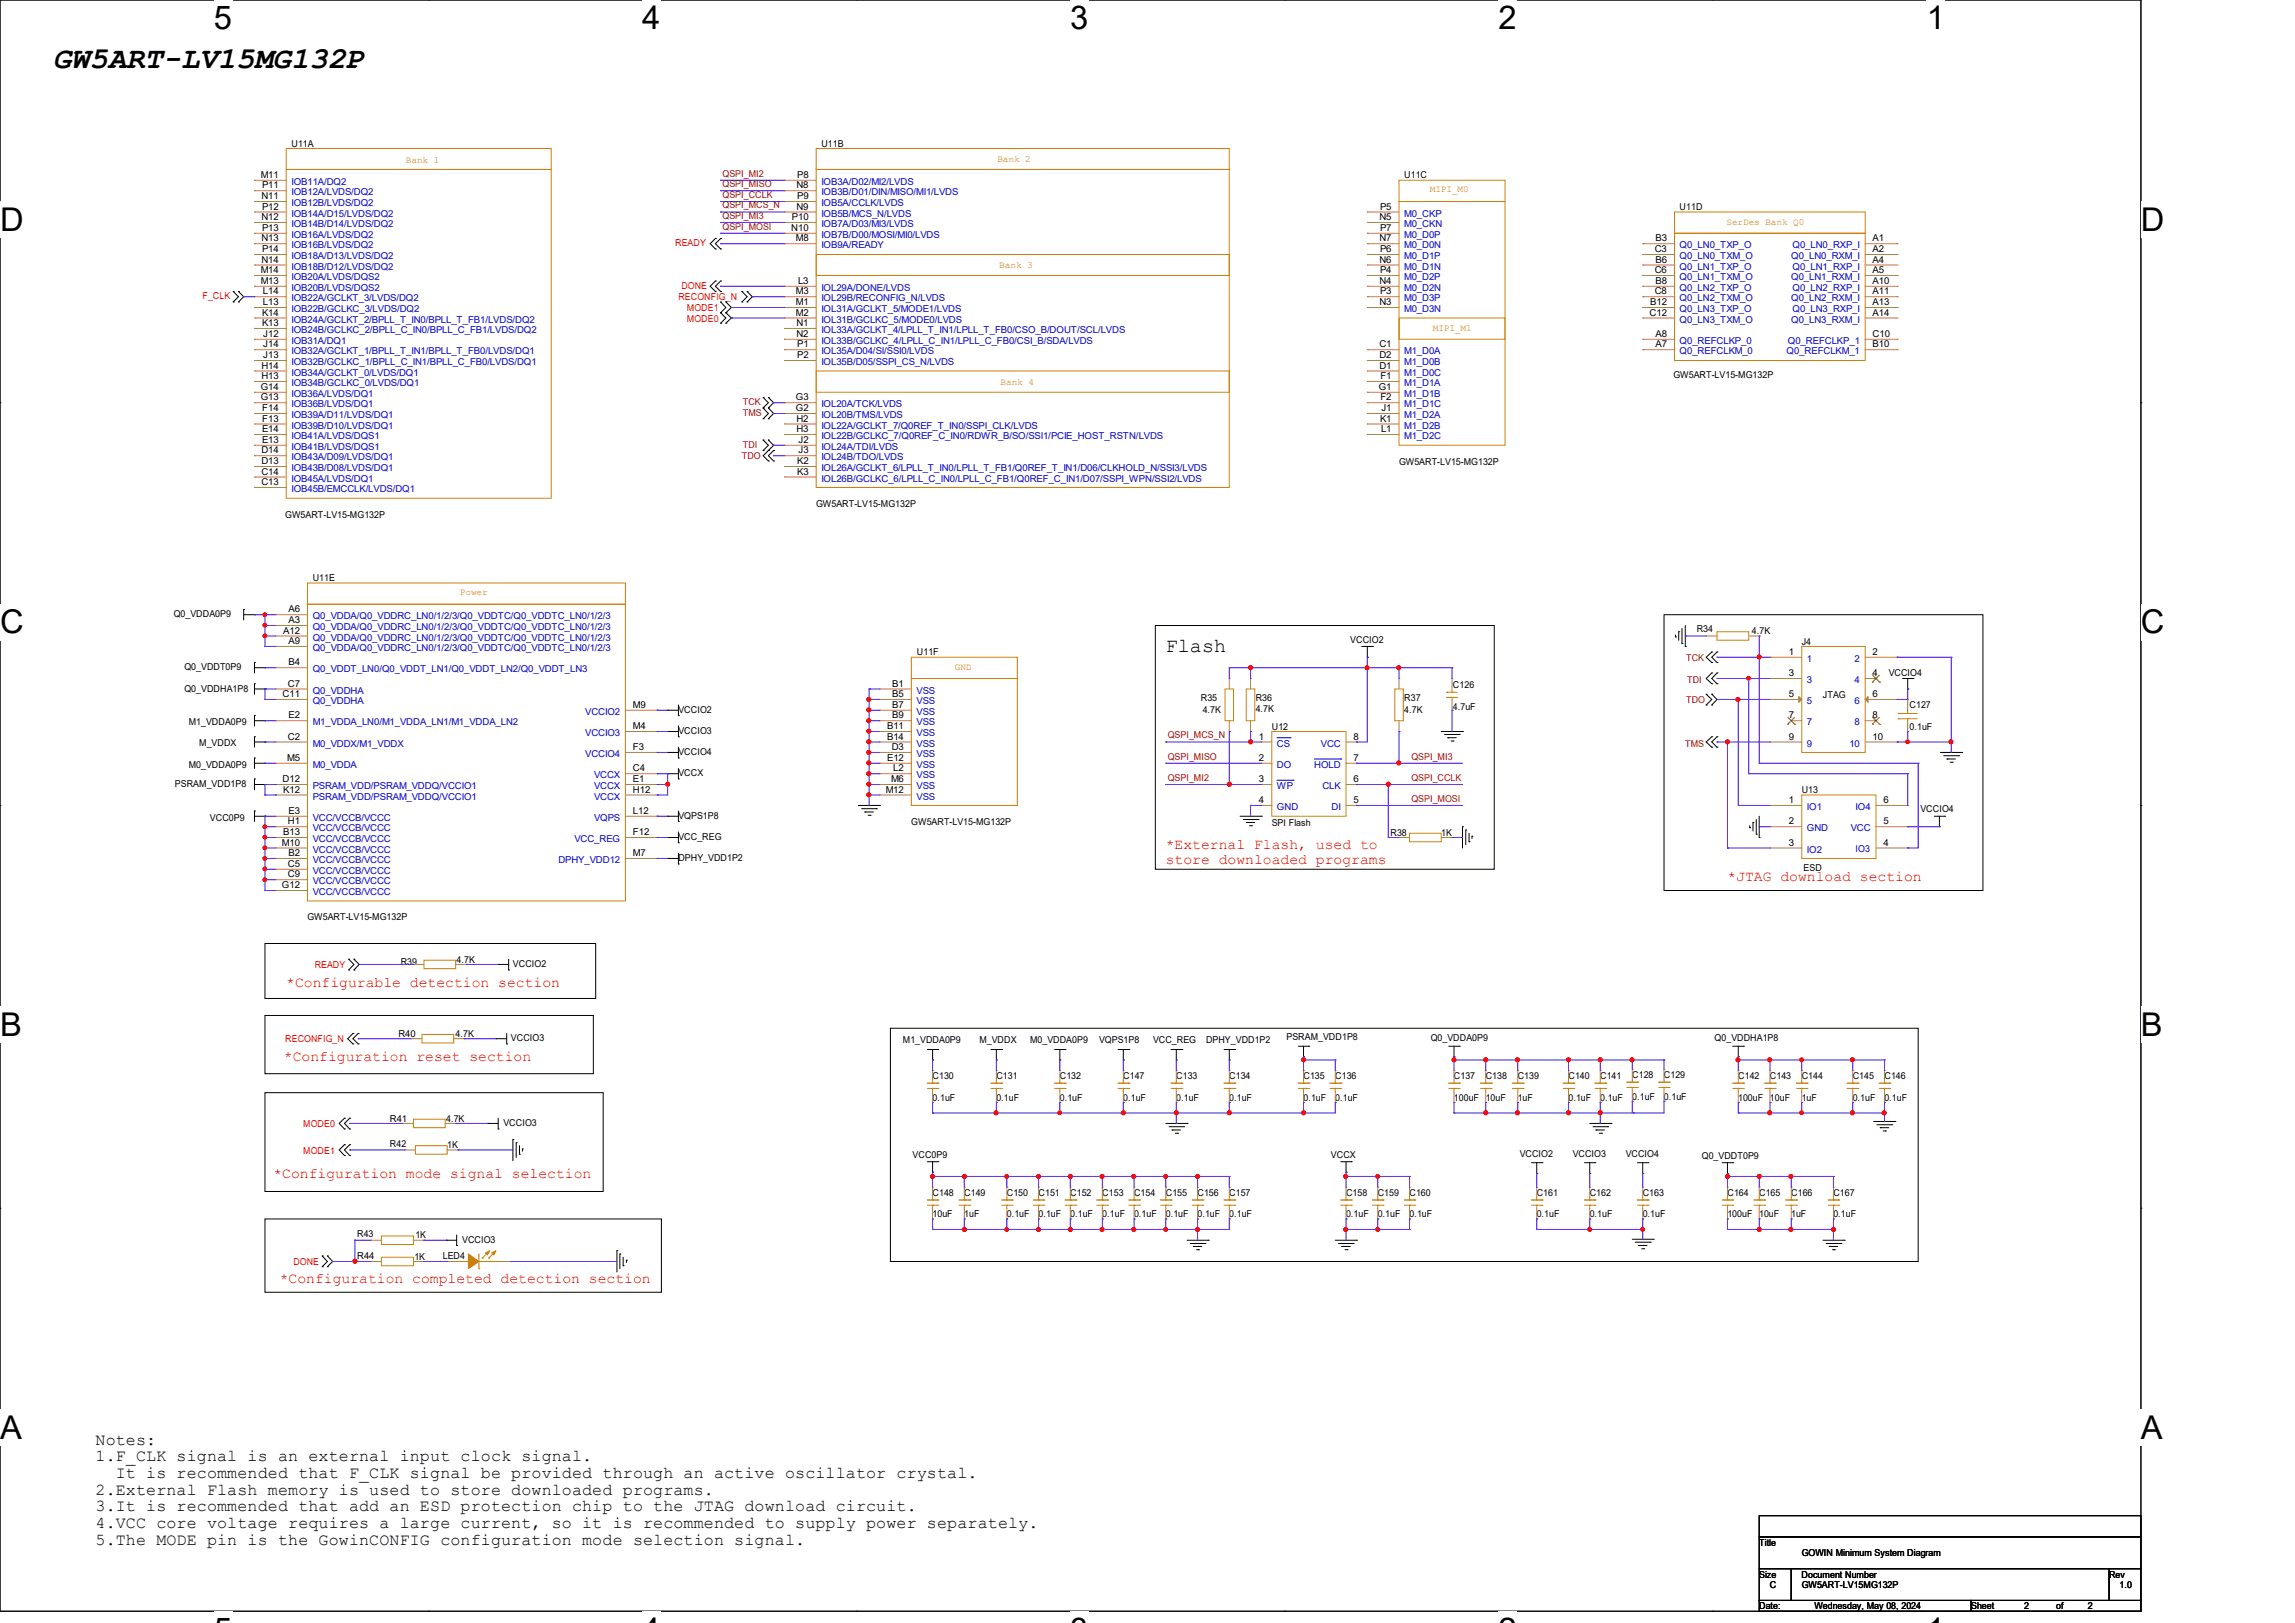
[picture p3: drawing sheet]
<svg xmlns="http://www.w3.org/2000/svg" width="297mm" height="210mm" viewBox="0 0 297 210" stroke-linecap="round" stroke-linejoin="round" font-family="sans-serif">
<defs><g id="words">
<g font-size="4.2">
<text x="27.7" y="3.8">5</text>
<text x="83.1" y="3.8">4</text>
<text x="138.5" y="3.8">3</text>
<text x="193.9" y="3.8">2</text>
<text x="249.3" y="3.8">1</text>
<text x="0" y="29.8">D</text>
<text x="277.1" y="29.8">D</text>
<text x="0" y="82">C</text>
<text x="277.1" y="82">C</text>
<text x="0" y="134.1">B</text>
<text x="277.1" y="134.1">B</text>
<text x="0" y="186.2">A</text>
<text x="277.1" y="186.2">A</text>
</g>
<text font-size="3.9" x="6.9" y="8.8">GW5ART-LV15MG132P</text>
<text font-size="2.6" x="150.9" y="84.4">Flash</text>
<g font-size="2.2">
<text x="12.4" y="186.9">Notes:</text>
<text x="12.4" y="189.1">1.F_CLK signal is an external input clock signal.</text>
<text x="15" y="191.3">It is recommended that F_CLK signal be provided through an active oscillator crystal.</text>
<text x="12.4" y="193.4">2.External Flash memory is used to store downloaded programs.</text>
<text x="12.4" y="195.6">3.It is recommended that add an ESD protection chip to the JTAG download circuit.</text>
<text x="12.4" y="197.7">4.VCC core voltage requires a large current, so it is recommended to supply power separately.</text>
<text x="12.4" y="199.9">5.The MODE pin is the GowinCONFIG configuration mode selection signal.</text>
</g>
<g font-size="1.9" fill="#f00">
<text x="150.9" y="109.9">*External Flash, used to</text>
<text x="150.9" y="111.8">store downloaded programs</text>
<text x="223.6" y="114">*JTAG download section</text>
<text x="37" y="127.7">*Configurable detection section</text>
<text x="36.7" y="137.3">*Configuration reset section</text>
<text x="35.4" y="152.5">*Configuration mode signal selection</text>
<text x="36.2" y="166.1">*Configuration completed detection section</text>
</g>
<g font-size="1.2">
<text x="33.7" y="23">M11</text>
<text x="37.7" y="19">U11A</text>
<text x="103.2" y="23">P8</text>
<text x="106.3" y="19">U11B</text>
<text x="181.7" y="23.1">U11C</text>
<text x="33.8" y="25.8">N11</text>
<text x="33.8" y="28.5">N12</text>
<text x="33.9" y="24.4">P11</text>
<text x="33.9" y="27.1">P12</text>
<text x="33.9" y="29.9">P13</text>
<text x="102.4" y="29.9">N10</text>
<text x="102.5" y="28.5">P10</text>
<text x="103.1" y="24.4">N8</text>
<text x="103.1" y="27.1">N9</text>
<text x="103.2" y="25.8">P9</text>
<text x="178.5" y="28.5">N5</text>
<text x="178.6" y="27.1">P5</text>
<text x="178.6" y="29.9">P7</text>
<text x="217.4" y="27.2">U11D</text>
<text x="33.7" y="35.3">M14</text>
<text x="33.8" y="31.2">N13</text>
<text x="33.8" y="34">N14</text>
<text x="33.9" y="32.6">P14</text>
<text x="103" y="31.2">M8</text>
<text x="178.5" y="31.2">N7</text>
<text x="178.5" y="34">N6</text>
<text x="178.6" y="32.6">P6</text>
<text x="178.6" y="35.3">P4</text>
<text x="214.2" y="32.6">C3</text>
<text x="214.2" y="35.3">C6</text>
<text x="214.2" y="31.2">B3</text>
<text x="214.2" y="34">B6</text>
<text x="242.3" y="32.6">A2</text>
<text x="242.3" y="31.2">A1</text>
<text x="242.3" y="35.3">A5</text>
<text x="242.3" y="34">A4</text>
<text x="33.7" y="36.7">M13</text>
<text x="33.9" y="40.9">K14</text>
<text x="34" y="38.1">L14</text>
<text x="34" y="39.5">L13</text>
<text x="103" y="38.1">M3</text>
<text x="103" y="39.5">M1</text>
<text x="103" y="40.9">M2</text>
<text x="103.3" y="36.7">L3</text>
<text x="178.5" y="36.7">N4</text>
<text x="178.5" y="39.5">N3</text>
<text x="178.6" y="38.1">P3</text>
<text x="213.5" y="40.9">C12</text>
<text x="213.6" y="39.5">B12</text>
<text x="214.2" y="38.1">C8</text>
<text x="214.2" y="36.7">B8</text>
<text x="242.3" y="38.1">A11</text>
<text x="242.3" y="36.7">A10</text>
<text x="242.3" y="40.9">A14</text>
<text x="242.3" y="39.5">A13</text>
<text x="33.8" y="47.7">H14</text>
<text x="33.9" y="42.2">K13</text>
<text x="34.1" y="43.6">J12</text>
<text x="34.1" y="45">J14</text>
<text x="34.1" y="46.4">J13</text>
<text x="103.1" y="42.2">N1</text>
<text x="103.1" y="43.6">N2</text>
<text x="103.2" y="45">P1</text>
<text x="103.2" y="46.4">P2</text>
<text x="178.5" y="45">C1</text>
<text x="178.5" y="46.4">D2</text>
<text x="178.5" y="47.7">D1</text>
<text x="214.2" y="45">A7</text>
<text x="214.2" y="43.6">A8</text>
<text x="242.3" y="45">B10</text>
<text x="242.3" y="43.6">C10</text>
<text x="33.7" y="50.5">G14</text>
<text x="33.7" y="51.8">G13</text>
<text x="33.8" y="49.1">H13</text>
<text x="34" y="53.2">F14</text>
<text x="103" y="51.8">G3</text>
<text x="103" y="53.2">G2</text>
<text x="178.4" y="50.5">G1</text>
<text x="178.6" y="49.1">F1</text>
<text x="178.6" y="51.8">F2</text>
<text x="178.8" y="53.2">J1</text>
<text x="216.6" y="48.9">GW5ART-LV15-MG132P</text>
<text x="33.8" y="58.7">D14</text>
<text x="33.9" y="55.9">E14</text>
<text x="33.9" y="57.3">E13</text>
<text x="34" y="54.6">F13</text>
<text x="103.1" y="54.6">H2</text>
<text x="103.1" y="55.9">H3</text>
<text x="103.3" y="57.3">J2</text>
<text x="103.3" y="58.7">J3</text>
<text x="178.6" y="54.6">K1</text>
<text x="178.7" y="55.9">L1</text>
<text x="33.8" y="60.1">D13</text>
<text x="33.8" y="61.4">C14</text>
<text x="33.8" y="62.8">C13</text>
<text x="103.2" y="60.1">K2</text>
<text x="103.2" y="61.4">K3</text>
<text x="105.6" y="65.6">GW5ART-LV15-MG132P</text>
<text x="181.1" y="60.1">GW5ART-LV15-MG132P</text>
<text x="36.9" y="67">GW5ART-LV15-MG132P</text>
<text x="40.5" y="75.2">U11E</text>
<text x="22.5" y="79.9">Q0_VDDA0P9</text>
<text x="36.7" y="82">A12</text>
<text x="37.3" y="79.2">A6</text>
<text x="37.3" y="80.6">A3</text>
<text x="37.3" y="83.4">A9</text>
<text x="174.7" y="83.2">VCCIO2</text>
<text x="219.6" y="81.8">R34</text>
<text x="226.7" y="82.1">4.7K</text>
<text x="233.2" y="83.4">J4</text>
<text x="23.9" y="86.7">Q0_VDDT0P9</text>
<text x="23.9" y="89.5">Q0_VDDHA1P8</text>
<text x="37.3" y="88.9">C7</text>
<text x="37.3" y="86.1">B4</text>
<text x="115.5" y="88.9">B1</text>
<text x="118.7" y="84.8">U11F</text>
<text x="188" y="89.1">C126</text>
<text x="231.5" y="84.8">1</text>
<text x="231.5" y="87.5">3</text>
<text x="242.3" y="84.8">2</text>
<text x="242.3" y="87.5">4</text>
<text x="244.4" y="87.4">VCCIO4</text>
<text x="24.4" y="93.9">M1_VDDA0P9</text>
<text x="36.6" y="90.2">C11</text>
<text x="37.3" y="95.7">C2</text>
<text x="37.3" y="93">E2</text>
<text x="81.9" y="91.6">M9</text>
<text x="81.9" y="94.4">M4</text>
<text x="87.8" y="92.2">VCCIO2</text>
<text x="87.8" y="95">VCCIO3</text>
<text x="114.8" y="94.4">B11</text>
<text x="114.8" y="95.7">B14</text>
<text x="115.5" y="90.2">B5</text>
<text x="115.5" y="91.6">B7</text>
<text x="115.5" y="93">B9</text>
<text x="155.4" y="90.7">R35</text>
<text x="155.7" y="92.2">4.7K</text>
<text x="162.5" y="90.7">R36</text>
<text x="162.5" y="92.1">4.7K</text>
<text x="162.9" y="95.7">1</text>
<text x="164.6" y="94.4">U12</text>
<text x="175.2" y="95.7">8</text>
<text x="181.7" y="90.7">R37</text>
<text x="181.7" y="92.2">4.7K</text>
<text x="188" y="91.8">4.7uF</text>
<text x="231.5" y="90.2">5</text>
<text x="231.5" y="93">7</text>
<text x="231.5" y="95.7">9</text>
<text x="235.9" y="90.3">JTAG</text>
<text x="242.3" y="90.2">6</text>
<text x="242.3" y="93">8</text>
<text x="242.3" y="95.7">10</text>
<text x="247.1" y="91.7">C127</text>
<text x="247.1" y="94.4">0.1uF</text>
<text x="22.6" y="101.8">PSRAM_VDD1P8</text>
<text x="24.4" y="99.4">M0_VDDA0P9</text>
<text x="25.8" y="96.5">M_VDDX</text>
<text x="36.6" y="101.2">D12</text>
<text x="37.2" y="98.5">M5</text>
<text x="81.9" y="97.1">F3</text>
<text x="81.9" y="101.2">E1</text>
<text x="81.9" y="99.8">C4</text>
<text x="87.8" y="97.7">VCCIO4</text>
<text x="87.8" y="100.5">VCCX</text>
<text x="114.8" y="98.5">E12</text>
<text x="115.3" y="101.2">M6</text>
<text x="115.4" y="97.1">D3</text>
<text x="115.6" y="99.8">L2</text>
<text x="162.9" y="98.5">2</text>
<text x="162.9" y="101.2">3</text>
<text x="175.2" y="101.2">6</text>
<text x="175.2" y="98.5">7</text>
<text x="27.2" y="106.2">VCC0P9</text>
<text x="36.7" y="102.6">K12</text>
<text x="37.3" y="106.7">H1</text>
<text x="37.3" y="105.3">E3</text>
<text x="81.9" y="102.6">H12</text>
<text x="81.9" y="105.3">L12</text>
<text x="87.8" y="105.9">VQPS1P8</text>
<text x="114.6" y="102.6">M12</text>
<text x="117.9" y="106.8">GW5ART-LV15-MG132P</text>
<text x="162.9" y="103.9">4</text>
<text x="164.6" y="106.9">SPI Flash</text>
<text x="175.2" y="103.9">5</text>
<text x="231.5" y="106.7">2</text>
<text x="231.5" y="103.9">1</text>
<text x="233.2" y="102.7">U13</text>
<text x="243.7" y="106.7">5</text>
<text x="243.7" y="103.9">6</text>
<text x="248.5" y="105.1">VCCIO4</text>
<text x="36.5" y="109.4">M10</text>
<text x="36.7" y="108.1">B13</text>
<text x="37.3" y="112.2">C5</text>
<text x="37.3" y="113.5">C9</text>
<text x="37.3" y="110.8">B2</text>
<text x="81.9" y="110.8">M7</text>
<text x="81.9" y="108.1">F12</text>
<text x="87.8" y="108.7">VCC_REG</text>
<text x="87.8" y="111.4">DPHY_VDD1P2</text>
<text x="180" y="108.1">R38</text>
<text x="186.5" y="108.1">1K</text>
<text x="231.5" y="109.4">3</text>
<text x="233.4" y="112.6">ESD</text>
<text x="243.7" y="109.4">4</text>
<text x="36.5" y="114.9">G12</text>
<text x="39.8" y="119.1">GW5ART-LV15-MG132P</text>
<text x="51.9" y="124.8">R39</text>
<text x="59.1" y="124.6">4.7K</text>
<text x="66.4" y="125.1">VCCIO2</text>
<text x="51.6" y="134.2">R40</text>
<text x="59" y="134.2">4.7K</text>
<text x="66.1" y="134.7">VCCIO3</text>
<text x="116.8" y="135">M1_VDDA0P9</text>
<text x="126.7" y="135">M_VDDX</text>
<text x="133.3" y="135">M0_VDDA0P9</text>
<text x="142.2" y="135">VQPS1P8</text>
<text x="149.2" y="135">VCC_REG</text>
<text x="156.1" y="135">DPHY_VDD1P2</text>
<text x="166.5" y="134.6">PSRAM_VDD1P8</text>
<text x="185.2" y="134.7">Q0_VDDA0P9</text>
<text x="221.9" y="134.7">Q0_VDDHA1P8</text>
<text x="120.7" y="139.7">C130</text>
<text x="120.7" y="142.4">0.1uF</text>
<text x="128.9" y="139.7">C131</text>
<text x="128.9" y="142.4">0.1uF</text>
<text x="137.2" y="139.7">C132</text>
<text x="137.2" y="142.4">0.1uF</text>
<text x="145.4" y="139.7">C147</text>
<text x="145.4" y="142.4">0.1uF</text>
<text x="152.2" y="139.7">C133</text>
<text x="152.2" y="142.4">0.1uF</text>
<text x="159.1" y="139.7">C134</text>
<text x="159.1" y="142.4">0.1uF</text>
<text x="168.7" y="139.7">C135</text>
<text x="168.7" y="142.4">0.1uF</text>
<text x="172.8" y="139.7">C136</text>
<text x="172.8" y="142.4">0.1uF</text>
<text x="188.2" y="139.7">C137</text>
<text x="188.2" y="142.4">100uF</text>
<text x="192.3" y="139.7">C138</text>
<text x="192.3" y="142.4">10uF</text>
<text x="196.4" y="139.7">C139</text>
<text x="196.4" y="142.4">1uF</text>
<text x="203" y="139.7">C140</text>
<text x="203" y="142.4">0.1uF</text>
<text x="207.1" y="139.7">C141</text>
<text x="207.1" y="142.4">0.1uF</text>
<text x="211.2" y="139.5">C128</text>
<text x="211.2" y="142.3">0.1uF</text>
<text x="215.3" y="139.5">C129</text>
<text x="215.3" y="142.3">0.1uF</text>
<text x="225" y="139.7">C142</text>
<text x="225" y="142.4">100uF</text>
<text x="229.1" y="139.7">C143</text>
<text x="229.1" y="142.4">10uF</text>
<text x="233.2" y="139.7">C144</text>
<text x="233.2" y="142.4">1uF</text>
<text x="239.8" y="139.7">C145</text>
<text x="239.8" y="142.4">0.1uF</text>
<text x="243.9" y="139.7">C146</text>
<text x="243.9" y="142.4">0.1uF</text>
<text x="50.5" y="148.5">R42</text>
<text x="50.5" y="145.2">R41</text>
<text x="57.7" y="145.2">4.7K</text>
<text x="57.9" y="148.6">1K</text>
<text x="65.1" y="145.7">VCCIO3</text>
<text x="118.1" y="149.8">VCC0P9</text>
<text x="172.2" y="149.8">VCCX</text>
<text x="196.7" y="149.7">VCCIO2</text>
<text x="203.5" y="149.7">VCCIO3</text>
<text x="210.4" y="149.7">VCCIO4</text>
<text x="220.3" y="149.9">Q0_VDDT0P9</text>
<text x="120.7" y="154.8">C148</text>
<text x="124.8" y="154.8">C149</text>
<text x="130.3" y="154.8">C150</text>
<text x="134.4" y="154.8">C151</text>
<text x="138.5" y="154.8">C152</text>
<text x="142.7" y="154.8">C153</text>
<text x="146.8" y="154.8">C154</text>
<text x="150.9" y="154.8">C155</text>
<text x="155" y="154.8">C156</text>
<text x="159.1" y="154.8">C157</text>
<text x="174.2" y="154.8">C158</text>
<text x="178.3" y="154.8">C159</text>
<text x="182.4" y="154.8">C160</text>
<text x="198.9" y="154.8">C161</text>
<text x="205.7" y="154.8">C162</text>
<text x="212.6" y="154.8">C163</text>
<text x="223.6" y="154.8">C164</text>
<text x="227.7" y="154.8">C165</text>
<text x="231.8" y="154.8">C166</text>
<text x="237.3" y="154.8">C167</text>
<text x="46.2" y="160.1">R43</text>
<text x="53.8" y="160.2">1K</text>
<text x="59.8" y="160.8">VCCIO3</text>
<text x="120.7" y="157.5">10uF</text>
<text x="124.8" y="157.5">1uF</text>
<text x="130.3" y="157.5">0.1uF</text>
<text x="134.4" y="157.5">0.1uF</text>
<text x="138.5" y="157.5">0.1uF</text>
<text x="142.7" y="157.5">0.1uF</text>
<text x="146.8" y="157.5">0.1uF</text>
<text x="150.9" y="157.5">0.1uF</text>
<text x="155" y="157.5">0.1uF</text>
<text x="159.1" y="157.5">0.1uF</text>
<text x="174.2" y="157.5">0.1uF</text>
<text x="178.3" y="157.5">0.1uF</text>
<text x="182.4" y="157.5">0.1uF</text>
<text x="198.9" y="157.5">0.1uF</text>
<text x="205.7" y="157.5">0.1uF</text>
<text x="212.6" y="157.5">0.1uF</text>
<text x="223.6" y="157.5">100uF</text>
<text x="227.7" y="157.5">10uF</text>
<text x="231.8" y="157.5">1uF</text>
<text x="237.3" y="157.5">0.1uF</text>
<text x="46.2" y="162.9">R44</text>
<text x="53.6" y="163">1K</text>
<text x="57.3" y="162.9">LED4</text>
<text x="227.7" y="200">Title</text>
<text x="233.2" y="201.4">GOWIN Minimum System Diagram</text>
<text x="227.7" y="204.1">Size</text>
<text x="227.7" y="208.2">Date:</text>
<text x="229.1" y="205.5">C</text>
<text x="233.2" y="204.1">Document Number</text>
<text x="233.2" y="205.5">GW5ART-LV15MG132P</text>
<text x="234.8" y="208.2">Wednesday, May 08, 2024</text>
<text x="255.1" y="208.2">Sheet</text>
<text x="262" y="208.2">2</text>
<text x="266.1" y="208.2">of</text>
<text x="270.2" y="208.2">2</text>
<text x="273" y="204.1">Rev</text>
<text x="274.3" y="205.5">1.0</text>
</g>
<g font-size="1.2" fill="#00c">
<text x="37.7" y="23.9">IOB11A/DQ2</text>
<text x="106.3" y="23.9">IOB3A/D02/MI2/LVDS</text>
<text x="37.7" y="25.3">IOB12A/LVDS/DQ2</text>
<text x="37.7" y="26.7">IOB12B/LVDS/DQ2</text>
<text x="37.7" y="28">IOB14A/D15/LVDS/DQ2</text>
<text x="37.7" y="29.4">IOB14B/D14/LVDS/DQ2</text>
<text x="106.3" y="25.3">IOB3B/D01/DIN/MISO/MI1/LVDS</text>
<text x="106.3" y="26.7">IOB5A/CCLK/LVDS</text>
<text x="106.3" y="28">IOB5B/MCS_N/LVDS</text>
<text x="106.3" y="29.4">IOB7A/D03/MI3/LVDS</text>
<text x="181.7" y="29.4">M0_CKN</text>
<text x="181.7" y="28">M0_CKP</text>
<text x="37.7" y="30.8">IOB16A/LVDS/DQ2</text>
<text x="37.7" y="32.1">IOB16B/LVDS/DQ2</text>
<text x="37.7" y="33.5">IOB18A/D13/LVDS/DQ2</text>
<text x="37.7" y="34.9">IOB18B/D12/LVDS/DQ2</text>
<text x="106.3" y="30.8">IOB7B/D00/MOSI/MI0/LVDS</text>
<text x="106.3" y="32.1">IOB9A/READY</text>
<text x="181.7" y="32.1">M0_D0N</text>
<text x="181.7" y="30.8">M0_D0P</text>
<text x="181.7" y="34.9">M0_D1N</text>
<text x="181.7" y="33.5">M0_D1P</text>
<text x="217.4" y="33.5">Q0_LN0_TXM_O</text>
<text x="217.4" y="32.1">Q0_LN0_TXP_O</text>
<text x="217.4" y="34.9">Q0_LN1_TXP_O</text>
<text x="231.8" y="33.5">Q0_LN0_RXM_I</text>
<text x="232" y="32.1">Q0_LN0_RXP_I</text>
<text x="232" y="34.9">Q0_LN1_RXP_I</text>
<text x="37.7" y="36.2">IOB20A/LVDS/DQS2</text>
<text x="37.7" y="37.6">IOB20B/LVDS/DQS2</text>
<text x="37.7" y="39">IOB22A/GCLKT_3/LVDS/DQ2</text>
<text x="37.7" y="40.4">IOB22B/GCLKC_3/LVDS/DQ2</text>
<text x="37.7" y="41.7">IOB24A/GCLKT_2/BPLL_T_IN0/BPLL_T_FB1/LVDS/DQ2</text>
<text x="106.3" y="37.6">IOL29A/DONE/LVDS</text>
<text x="106.3" y="39">IOL29B/RECONFIG_N/LVDS</text>
<text x="106.3" y="40.4">IOL31A/GCLKT_5/MODE1/LVDS</text>
<text x="106.3" y="41.7">IOL31B/GCLKC_5/MODE0/LVDS</text>
<text x="181.7" y="37.6">M0_D2N</text>
<text x="181.7" y="36.2">M0_D2P</text>
<text x="181.7" y="40.4">M0_D3N</text>
<text x="181.7" y="39">M0_D3P</text>
<text x="217.4" y="36.2">Q0_LN1_TXM_O</text>
<text x="217.4" y="39">Q0_LN2_TXM_O</text>
<text x="217.4" y="37.6">Q0_LN2_TXP_O</text>
<text x="217.4" y="41.7">Q0_LN3_TXM_O</text>
<text x="217.4" y="40.4">Q0_LN3_TXP_O</text>
<text x="231.8" y="36.2">Q0_LN1_RXM_I</text>
<text x="231.8" y="39">Q0_LN2_RXM_I</text>
<text x="231.8" y="41.7">Q0_LN3_RXM_I</text>
<text x="232" y="37.6">Q0_LN2_RXP_I</text>
<text x="232" y="40.4">Q0_LN3_RXP_I</text>
<text x="37.7" y="43.1">IOB24B/GCLKC_2/BPLL_C_IN0/BPLL_C_FB1/LVDS/DQ2</text>
<text x="37.7" y="44.5">IOB31A/DQ1</text>
<text x="37.7" y="45.8">IOB32A/GCLKT_1/BPLL_T_IN1/BPLL_T_FB0/LVDS/DQ1</text>
<text x="37.7" y="47.2">IOB32B/GCLKC_1/BPLL_C_IN1/BPLL_C_FB0/LVDS/DQ1</text>
<text x="106.3" y="43.1">IOL33A/GCLKT_4/LPLL_T_IN1/LPLL_T_FB0/CSO_B/DOUT/SCL/LVDS</text>
<text x="106.3" y="44.5">IOL33B/GCLKC_4/LPLL_C_IN1/LPLL_C_FB0/CSI_B/SDA/LVDS</text>
<text x="106.3" y="45.8">IOL35A/D04/SI/SSI0/LVDS</text>
<text x="106.3" y="47.2">IOL35B/D05/SSPI_CS_N/LVDS</text>
<text x="181.7" y="45.8">M1_D0A</text>
<text x="181.7" y="47.2">M1_D0B</text>
<text x="217.4" y="45.8">Q0_REFCLKM_0</text>
<text x="217.4" y="44.5">Q0_REFCLKP_0</text>
<text x="231.2" y="45.8">Q0_REFCLKM_1</text>
<text x="231.4" y="44.5">Q0_REFCLKP_1</text>
<text x="37.7" y="48.6">IOB34A/GCLKT_0/LVDS/DQ1</text>
<text x="37.7" y="50">IOB34B/GCLKC_0/LVDS/DQ1</text>
<text x="37.7" y="51.3">IOB36A/LVDS/DQ1</text>
<text x="37.7" y="52.7">IOB36B/LVDS/DQ1</text>
<text x="106.3" y="52.7">IOL20A/TCK/LVDS</text>
<text x="181.7" y="48.6">M1_D0C</text>
<text x="181.7" y="50">M1_D1A</text>
<text x="181.7" y="51.3">M1_D1B</text>
<text x="181.7" y="52.7">M1_D1C</text>
<text x="37.7" y="54.1">IOB39A/D11/LVDS/DQ1</text>
<text x="37.7" y="55.5">IOB39B/D10/LVDS/DQ1</text>
<text x="37.7" y="56.8">IOB41A/LVDS/DQS1</text>
<text x="37.7" y="58.2">IOB41B/LVDS/DQS1</text>
<text x="37.7" y="59.6">IOB43A/D09/LVDS/DQ1</text>
<text x="106.3" y="54.1">IOL20B/TMS/LVDS</text>
<text x="106.3" y="55.5">IOL22A/GCLKT_7/Q0REF_T_IN0/SSPI_CLK/LVDS</text>
<text x="106.3" y="56.8">IOL22B/GCLKC_7/Q0REF_C_IN0/RDWR_B/SO/SSI1/PCIE_HOST_RSTN/LVDS</text>
<text x="106.3" y="58.2">IOL24A/TDI/LVDS</text>
<text x="106.3" y="59.6">IOL24B/TDO/LVDS</text>
<text x="181.7" y="54.1">M1_D2A</text>
<text x="181.7" y="55.5">M1_D2B</text>
<text x="181.7" y="56.8">M1_D2C</text>
<text x="37.7" y="61">IOB43B/D08/LVDS/DQ1</text>
<text x="37.7" y="62.3">IOB45A/LVDS/DQ1</text>
<text x="37.7" y="63.7">IOB45B/EMCCLK/LVDS/DQ1</text>
<text x="106.3" y="61">IOL26A/GCLKT_6/LPLL_T_IN0/LPLL_T_FB1/Q0REF_T_IN1/D06/CLKHOLD_N/SSI3/LVDS</text>
<text x="106.3" y="62.3">IOL26B/GCLKC_6/LPLL_C_IN0/LPLL_C_FB1/Q0REF_C_IN1/D07/SSPI_WPN/SSI2/LVDS</text>
<text x="40.5" y="80.1">Q0_VDDA/Q0_VDDRC_LN0/1/2/3/Q0_VDDTC/Q0_VDDTC_LN0/1/2/3</text>
<text x="40.5" y="81.5">Q0_VDDA/Q0_VDDRC_LN0/1/2/3/Q0_VDDTC/Q0_VDDTC_LN0/1/2/3</text>
<text x="40.5" y="82.9">Q0_VDDA/Q0_VDDRC_LN0/1/2/3/Q0_VDDTC/Q0_VDDTC_LN0/1/2/3</text>
<text x="40.5" y="84.2">Q0_VDDA/Q0_VDDRC_LN0/1/2/3/Q0_VDDTC/Q0_VDDTC_LN0/1/2/3</text>
<text x="40.5" y="89.7">Q0_VDDHA</text>
<text x="40.5" y="87">Q0_VDDT_LN0/Q0_VDDT_LN1/Q0_VDDT_LN2/Q0_VDDT_LN3</text>
<text x="118.6" y="89.7">VSS</text>
<text x="233.8" y="85.6">1</text>
<text x="233.8" y="88.4">3</text>
<text x="240" y="85.6">2</text>
<text x="240" y="88.4">4</text>
<text x="40.5" y="93.9">M1_VDDA_LN0/M1_VDDA_LN1/M1_VDDA_LN2</text>
<text x="40.5" y="91.1">Q0_VDDHA</text>
<text x="75.7" y="92.5">VCCIO2</text>
<text x="75.7" y="95.2">VCCIO3</text>
<text x="118.6" y="91.1">VSS</text>
<text x="118.6" y="92.5">VSS</text>
<text x="118.6" y="93.9">VSS</text>
<text x="118.6" y="95.2">VSS</text>
<text x="233.8" y="91.1">5</text>
<text x="233.8" y="93.9">7</text>
<text x="240" y="91.1">6</text>
<text x="240" y="93.9">8</text>
<text x="40.5" y="99.4">M0_VDDA</text>
<text x="40.5" y="96.6">M0_VDDX/M1_VDDX</text>
<text x="75.7" y="98">VCCIO4</text>
<text x="76.9" y="100.7">VCCX</text>
<text x="118.6" y="96.6">VSS</text>
<text x="118.6" y="98">VSS</text>
<text x="118.6" y="99.4">VSS</text>
<text x="118.6" y="100.7">VSS</text>
<text x="165.3" y="96.6">CS</text>
<text x="165.3" y="99.4">DO</text>
<text x="170.1" y="99.4">HOLD</text>
<text x="170.9" y="96.6">VCC</text>
<text x="233.8" y="96.6">9</text>
<text x="239.3" y="96.6">10</text>
<text x="40.5" y="102.1">PSRAM_VDD/PSRAM_VDDQ/VCCIO1</text>
<text x="40.5" y="103.5">PSRAM_VDD/PSRAM_VDDQ/VCCIO1</text>
<text x="40.5" y="106.2">VCC/VCCB/VCCC</text>
<text x="40.5" y="107.6">VCC/VCCB/VCCC</text>
<text x="76.9" y="103.5">VCCX</text>
<text x="76.9" y="102.1">VCCX</text>
<text x="76.9" y="106.2">VQPS</text>
<text x="118.6" y="102.1">VSS</text>
<text x="118.6" y="103.5">VSS</text>
<text x="165.3" y="102.1">WP</text>
<text x="165.3" y="104.8">GND</text>
<text x="171.1" y="102.1">CLK</text>
<text x="172.3" y="104.8">DI</text>
<text x="233.8" y="107.6">GND</text>
<text x="233.8" y="104.8">IO1</text>
<text x="239.5" y="107.6">VCC</text>
<text x="240.1" y="104.8">IO4</text>
<text x="40.5" y="109">VCC/VCCB/VCCC</text>
<text x="40.5" y="110.3">VCC/VCCB/VCCC</text>
<text x="40.5" y="111.7">VCC/VCCB/VCCC</text>
<text x="40.5" y="113.1">VCC/VCCB/VCCC</text>
<text x="72.3" y="111.7">DPHY_VDD12</text>
<text x="74.3" y="109">VCC_REG</text>
<text x="233.8" y="110.3">IO2</text>
<text x="240.2" y="110.2">IO3</text>
<text x="40.5" y="114.4">VCC/VCCB/VCCC</text>
<text x="40.5" y="115.8">VCC/VCCB/VCCC</text>
</g>
<g font-size="1.2" fill="#cc8006">
<text x="52.5" y="21">Bank 1</text>
<text x="129.1" y="20.9">Bank 2</text>
<text x="185" y="24.9">MIPI_M0</text>
<text x="223.4" y="29.1">SerDes Bank Q0</text>
<text x="129.3" y="34.6">Bank 3</text>
<text x="185.4" y="42.8">MIPI_M1</text>
<text x="129.5" y="49.8">Bank 4</text>
<text x="59.5" y="77">Power</text>
<text x="123.6" y="86.7">GND</text>
</g>
<g font-size="1.2" fill="#800000">
<text x="93.5" y="22.9">QSPI_MI2</text>
<text x="93.5" y="24.2">QSPI_MISO</text>
<text x="93.5" y="25.6">QSPI_CCLK</text>
<text x="93.5" y="27">QSPI_MCS_N</text>
<text x="93.5" y="28.3">QSPI_MI3</text>
<text x="93.5" y="29.7">QSPI_MOSI</text>
<text x="96.1" y="52.5">TCK</text>
<text x="96.1" y="53.8">TMS</text>
<text x="96" y="59.4">TDO</text>
<text x="96.1" y="57.9">TDI</text>
<text x="218.2" y="85.5">TCK</text>
<text x="218.3" y="88.4">TDI</text>
<text x="151.1" y="95.5">QSPI_MCS_N</text>
<text x="218.2" y="91">TDO</text>
<text x="151.1" y="98.3">QSPI_MISO</text>
<text x="151.1" y="101">QSPI_MI2</text>
<text x="182.7" y="98.3">QSPI_MI3</text>
<text x="182.7" y="101">QSPI_CCLK</text>
<text x="218.1" y="96.6">TMS</text>
<text x="182.7" y="103.8">QSPI_MOSI</text>
</g>
<g font-size="1.2" fill="#f00">
<text x="87.4" y="31.9">READY</text>
<text x="26.2" y="38.7">F_CLK</text>
<text x="87.8" y="38.9">RECONFIG_N</text>
<text x="88.2" y="37.3">DONE</text>
<text x="88.9" y="40.2">MODE1</text>
<text x="88.9" y="41.6">MODE0</text>
<text x="40.7" y="125.3">READY</text>
<text x="36.9" y="134.9">RECONFIG_N</text>
<text x="39.2" y="145.8">MODE0</text>
<text x="39.2" y="149.3">MODE1</text>
<text x="38" y="163.7">DONE</text>
</g>
</g></defs>
<path d="M0 0h277.1v208.5h-277.1z" fill="none" stroke="#000" stroke-width=".13"/>
<g fill="#fff">
<path d="M27.7 0h2.4v4.7h-2.4z"/>
<path d="M27.7 208.5h2.4v1.5h-2.4z"/>
</g>
<path d="M55.4 0h.1M55.4 208.5h.1" fill="none" stroke="#000" stroke-width=".13"/>
<g fill="#fff">
<path d="M83.1 0h2.4v4.7h-2.4z"/>
<path d="M83.1 208.5h2.4v1.5h-2.4z"/>
</g>
<path d="M110.8 0h.1M110.8 208.5h.1" fill="none" stroke="#000" stroke-width=".13"/>
<g fill="#fff">
<path d="M138.5 0h2.4v4.7h-2.4z"/>
<path d="M138.5 208.5h2.4v1.5h-2.4z"/>
</g>
<path d="M166.2 0h.1M166.2 208.5h.1" fill="none" stroke="#000" stroke-width=".13"/>
<g fill="#fff">
<path d="M193.9 0h2.4v4.7h-2.4z"/>
<path d="M193.9 208.5h2.4v1.5h-2.4z"/>
</g>
<path d="M221.7 0h.1M221.7 208.5h.1" fill="none" stroke="#000" stroke-width=".13"/>
<g fill="#fff">
<path d="M249.3 0h2.4v4.7h-2.4z"/>
<path d="M249.3 208.5h2.4v1.5h-2.4z"/>
<path d="M0 26h3v4.8h-3z"/>
<path d="M277.1 26h3v4.8h-3z"/>
<path d="M0 78.1h3v4.8h-3z"/>
<path d="M277.1 78.1h3v4.8h-3z"/>
</g>
<path d="M0 52.1h.1M277.1 52.1h.1" fill="none" stroke="#000" stroke-width=".13"/>
<g fill="#fff">
<path d="M0 130.3h2.8v4.7h-2.8z"/>
<path d="M277.1 130.3h2.8v4.7h-2.8z"/>
</g>
<path d="M0 104.2h.1M277.1 104.2h.1" fill="none" stroke="#000" stroke-width=".13"/>
<g fill="#fff">
<path d="M0 182.4h2.8v4.7h-2.8z"/>
<path d="M277 182.4h2.9v4.7h-2.9z"/>
</g>
<g fill="none" stroke="#000" stroke-width=".13">
<path d="M30.2 37.7h.1M30.2 39.1h.1M30.2 37.7l.7 .7-.7 .7M30.9 39.1h.1M30.9 37.7h.1M30.9 37.7l.6 .7-.6 .7M92.6 30.9h.1M92.6 32.2h.1M92.6 36.4h.1M92.6 37.7h.1M92.6 30.9l-.7 .6 .7 .7M92.6 36.4l-.7 .6 .7 .7"/>
<path d="M93.3 30.9h.1M93.3 32.2h.1M93.3 36.4h.1M93.3 37.7h.1M93.3 39.1h.1M93.3 30.9l-.7 .6 .7 .7M93.3 36.4l-.7 .6 .7 .7M93.3 39.1l.6 .7-.6 .7M93.9 39.1h.1M93.9 39.1l.8 .7-.8 .7M96 37.7h.1M96 39.1h.1"/>
<path d="M96 37.7l.7 .7-.7 .7M96.7 39.1h.1M96.7 37.7h.1M96.7 37.7l.7 .7-.7 .7M93.3 40.5h.1M93.3 41.8h.1M93.3 40.5l.6 .6-.6 .7M93.9 40.5h.1M93.9 41.8h.1M93.9 40.5l.8 .6-.8 .7M98.8 51.4h.1M98.8 52.8h.1"/>
<path d="M98.8 54.2h.1M98.8 56.9h.1M98.8 58.3h.1M98.8 51.4l.6 .7-.6 .7M98.8 52.8l.6 .7-.6 .7M98.8 56.9l.6 .7-.6 .7M99.4 52.8h.1M99.4 51.4h.1M99.4 54.2h.1M99.4 58.3h.1M99.4 56.9h.1M99.4 59.6h.1"/>
<path d="M99.4 51.4l.7 .7-.7 .7M99.4 52.8l.7 .7-.7 .7M99.4 56.9l.7 .7-1.3 1.4 .6 .6M100.1 58.3h.1M100.1 59.6h.1M100.1 58.3l-.7 .7 .7 .6M31.5 78.9h.1M31.5 79.5h1.4M31.5 78.9v1.3M32.9 79.5h.1M215.3 79.5h41.3v35.7h-41.3zM32.9 85.7h.1"/>
<path d="M32.9 88.5h.1M32.9 92.6h.1M32.9 95.3h.1M32.9 98.1h.1M32.9 86.4h1.4M32.9 85.7v1.4M32.9 88.5v1.3M32.9 92.6v1.3M32.9 95.3v1.4M32.9 98.1v1.3M32.9 89.2h1.4M32.9 93.3h1.4"/>
<path d="M32.9 96h1.4M32.9 98.8h1.4M34.3 86.4h.1M34.3 89.2h.1M34.3 93.3h.1M34.3 96h.1M34.3 98.8h.1M86.4 91.9h.1M86.4 94.7h.1M86.4 97.4h.1M86.4 91.9h1.4M86.4 94.7h1.4"/>
<path d="M86.4 97.4h1.4M87.8 92.6h.1M87.8 95.3h.1M87.8 98.1h.1M87.8 91.2v1.4M87.8 93.9v1.4M87.8 96.7v1.4M87.8 99.4v1.4M149.5 80.9h43.9v31.6h-43.9zM176.2 83.7h1.4M177 85h.1M177 83.7v1.3"/>
<path d="M177.6 83.7h.1M186.5 94.7h2.8M186.9 95h1.9M187.4 95.5h.1M187.4 95.5h1.1M187.8 95.9h.2M188 95.9h.1M188.8 95h.1M189.3 94.7h.1M216.8 82.4h.1M216.8 82.2v.2M217.3 81.7h.1"/>
<path d="M217.3 81.7v1.1M217.7 83.3h.1M217.7 81.3v2M218.1 83.7h.1M218.1 80.9v2.8M220.8 89.8h.1M220.8 91.2h.1M220.8 89.8l.7 .7-.7 .7M221.5 84.4h.1M221.5 85.7h.1M221.5 87.1h.1M221.5 88.5h.1"/>
<path d="M221.5 91.2h.1M221.5 89.8h.1M221.5 95.3h.1M221.5 96.7h.1M221.5 84.4l-.7 .6 .7 .7M221.5 87.1l-.7 .7 .7 .7M221.5 89.8l.7 .7-.7 .7M221.5 95.3l-.7 .7 .7 .7M222.2 84.4h.1M222.2 85.7h.1M222.2 87.1h.1M222.2 88.5h.1"/>
<path d="M222.2 95.3h.1M222.2 96.7h.1M222.2 84.4l-.7 .6 .7 .7M222.2 87.1l-.7 .7 .7 .7M222.2 95.3l-.7 .7 .7 .7M246.2 87.8h1.4M246.9 89.2h.1M246.9 87.8v1.4M247.6 87.8h.1M251.1 97.4h2.8M251.5 97.8h2M252 98.2h.1"/>
<path d="M252 98.2h1.1M252.4 98.6h.2M252.6 98.6h.1M253.5 97.8h.1M253.9 97.4h.1M32.9 100.8h.1M32.9 104.9h.1M32.9 100.8v1.4M32.9 104.9v1.4M32.9 101.5h1.4M32.9 105.6h1.4M34.3 101.5h.1"/>
<path d="M34.3 105.6h.1M86.4 100.1h.1M86.4 105.6h.1M86.4 108.4h.1M86.4 111.1h.1M86.4 100.1h1.4M86.4 105.6h1.4M86.4 108.4h1.4M86.4 111.1h1.4M87.8 100.8h.1M87.8 106.3h.1M87.8 109.1h.1"/>
<path d="M87.8 111.8h.1M87.8 104.9v1.4M87.8 107.7v1.4M87.8 110.4v1.4M111.1 104.2h2.7M111.5 104.6h1.9M111.9 105.1h.1M111.9 105.1h1.1M112.4 105.5h.2M112.6 105.5h.1M113.4 104.6h.1M113.8 104.2h.1"/>
<path d="M160.5 105.6h2.7M160.9 106h1.9M161.3 106.4h.1M161.3 106.4h1.1M161.7 106.8h.3M162 106.8h.1M162.8 106h.1M163.2 105.6h.1M189.3 107h.1M189.3 107v2.7M189.7 107.4h.1M189.7 107.4v1.9"/>
<path d="M190.1 108.9h.1M190.1 107.8v1.1M190.5 108.2h.1M190.5 108.2v.3M226.4 107.1h.1M226.4 106.8v.3M226.9 106.4h.1M226.9 106.4v1.1M227.3 107.9h.1M227.3 106v1.9M227.7 108.4h.1M227.7 105.6v2.8"/>
<path d="M250.3 105.6h1.4M251 107h.1M251 105.6v1.4M251.7 105.6h.1M34.3 131.4h42.5v7.5h-42.5zM34.3 122.1h42.8v7.1h-42.8zM45.1 124.1h.1M45.1 125.5h.1M45.1 124.1l.7 .7-.7 .7M45.7 133.7h.1M45.7 135.1h.1M45.7 133.7l-.7 .7 .7 .7"/>
<path d="M45.8 125.5h.1M45.8 124.1h.1M45.8 124.1l.7 .7-.7 .7M46.4 133.7h.1M46.4 135.1h.1M46.4 133.7l-.7 .7 .7 .7M64.2 134.4h.1M64.2 134.4h1.4M64.5 124.8h.1M64.5 124.8h1.3M65.6 135.1h.1M65.6 133.7v1.4"/>
<path d="M65.8 125.5h.1M65.8 124.1v1.4M115.2 133.1h133v30.1h-133zM120 135.8h1.4M120.7 137.2h.1M120.7 135.8v1.4M121.4 135.8h.1M128.2 135.8h1.4M128.9 137.2h.1M128.9 135.8v1.4M129.6 135.8h.1M136.5 135.8h1.3"/>
<path d="M137.2 137.2h.1M137.2 135.8v1.4M137.8 135.8h.1M144.7 135.8h1.4M145.4 137.2h.1M145.4 135.8v1.4M146.1 135.8h.1M151.6 135.8h1.4M152.2 137.2h.1M152.2 135.8v1.4M153 135.8h.1M158.4 135.8h1.4"/>
<path d="M159.1 137.2h.1M159.1 135.8v1.4M159.8 135.8h.1M168 135.4h1.4M168.7 136.7h.1M168.7 135.4v1.3M169.4 135.4h.1M187.5 135.4h1.3M188.2 136.7h.1M188.2 135.4v1.3M188.8 135.4h.1M224.2 135.4h1.4"/>
<path d="M225 136.7h.1M225 135.4v1.3M225.6 135.4h.1M0 156.3h.1M34.3 141.4h43.8v12.8h-43.8zM34.3 157.7h51.3v9.5h-51.3zM44.6 144.7h.1M44.6 146.1h.1M44.6 148.1h.1M44.6 149.5h.1M44.6 144.7l-.7 .7 .7 .7M44.6 148.1l-.7 .7 .7 .7"/>
<path d="M45.3 144.7h.1M45.3 146.1h.1M45.3 148.1h.1M45.3 149.5h.1M45.3 144.7l-.7 .7 .7 .7M45.3 148.1l-.7 .7 .7 .7M59.1 159.8v1.4M63.1 145.4h.1M63.1 145.4h1.4M64.5 146.1h.1M64.5 144.7v1.4M66.4 147.4h.1"/>
<path d="M66.4 147.4v2.8M66.8 147.9h.1M66.8 147.9v1.9M67.2 149.4h.1M67.2 148.3v1.1M67.6 148.7h.1M67.6 148.7v.3M120 150.3h1.4M120.7 151.7h.1M120.7 150.3v1.4M121.4 150.3h.1M150.9 145.4h2.7"/>
<path d="M151.3 145.8h1.9M151.7 146.2h.1M151.7 146.2h1.1M152.1 146.6h.3M152.4 146.6h.1M153.2 145.8h.1M153.6 145.4h.1M173.5 150.3h1.4M174.2 151.7h.1M174.2 150.3v1.4M174.9 150.3h.1M198.2 150.5h1.4"/>
<path d="M198.9 151.8h.1M198.9 150.5v1.3M199.6 150.5h.1M205.1 150.5h1.3M205.7 151.8h.1M205.7 145.4h2.8M205.7 150.5v1.3M206.2 145.8h1.9M206.4 150.5h.1M206.5 146.2h.1M206.5 146.2h1.1M207 146.6h.3"/>
<path d="M207.3 146.6h.1M208.1 145.8h.1M208.5 145.4h.1M211.9 150.5h1.4M212.6 151.8h.1M212.6 150.5v1.3M213.3 150.5h.1M222.9 150.5h1.3M223.6 151.8h.1M223.6 150.5v1.3M224.2 150.5h.1M242.5 145.1h2.7"/>
<path d="M242.9 145.5h1.9M243.3 145.9h.1M243.3 145.9h1.1M243.7 146.3h.3M244 146.3h.1M244.8 145.5h.1M245.2 145.1h.1M277.1 156.3h.1M41.7 162.5h.1M41.7 163.9h.1M41.7 162.5l.7 .7-.7 .7M42.4 163.9h.1"/>
<path d="M42.4 162.5h.1M42.4 162.5l.7 .7-.7 .7M57.7 160.5h.1M57.7 160.5h1.4M59.1 161.2h.1M79.8 161.8h.1M79.8 161.8v2.8M80.2 162.3h.1M80.2 162.3v1.9M80.6 163.8h.1M80.6 162.7v1.1M81.1 163.1h.1"/>
<path d="M81.1 163.1v.3M153.6 160.5h2.8M154.1 160.9h1.9M154.4 161.3h.1M154.4 161.3h1.1M154.9 161.7h.2M155.1 161.7h.1M156 160.9h.1M156.4 160.5h.1M172.8 160.5h2.8M173.2 160.9h1.9M173.7 161.3h.1"/>
<path d="M173.7 161.3h1.1M174.1 161.7h.2M174.3 161.7h.1M175.1 160.9h.1M175.6 160.5h.1M211.2 160.4h2.8M211.6 160.7h2M212 161.2h.1M212 161.2h1.1M212.5 161.6h.2M212.7 161.6h.1M213.6 160.7h.1"/>
<path d="M214 160.4h.1M235.9 160.5h2.8M236.3 160.9h2M236.7 161.3h.1M236.7 161.3h1.1M237.2 161.7h.2M237.4 161.7h.1M238.3 160.9h.1M238.7 160.5h.1M227.7 196.1h49.4v2.8h-49.4zM227.7 198.9h49.4v4.1h-49.4zM227.7 203h4.1v4.1h-4.1z"/>
<path d="M227.7 207.1h27.4v1.4h-27.4zM231.8 203h41.2v4.1h-41.2zM255.1 207.1h22v1.4h-22zM273 203h4.1v4.1h-4.1z"/>
</g>
<g fill="none" stroke="#cc8006" stroke-width=".13">
<path d="M37 19.2h34.3v2.7h-34.3zM105.6 19.2h53.5v2.7h-53.5zM37 21.9h34.3v42.6h-34.3zM105.6 21.9h53.5v41.2h-53.5zM105.6 32.9h53.5v2.7h-53.5zM181.1 26.1h13.7v31.5h-13.7zM181.1 23.3h13.7v2.8h-13.7zM216.7 30.2h24.7v16.5h-24.7zM216.7 27.4h24.7v2.8h-24.7zM105.6 48h53.5v2.8h-53.5zM181.1 41.1h13.7v2.8h-13.7zM39.8 78.2h41.1v38.4h-41.1z"/>
<path d="M39.8 75.4h41.1v2.8h-41.1zM117.9 87.8h13.8v16.4h-13.8zM117.9 85h13.8v2.8h-13.8zM158.5 89.2h1.1v4.1h-1.1zM161.3 89.2h1.1v4.1h-1.1zM164.6 94.7h9.6v10.9h-9.6zM180.5 89.2h1.1v4.1h-1.1zM187.2 89.6h.1M187.2 90.3h.1M187.2 89.6h1.4M187.2 90.3h1.4M187.9 90.3h.1"/>
<path d="M187.9 89.6h.1M187.9 89.2v.4M187.9 90.3v.2M222.2 81.7h4.1v1.1h-4.1zM233.2 83.7h8.2v13.7h-8.2zM245.7 92.3h.1M245.7 93h.1M245.7 92.3h2.4M245.7 93h2.4M246.9 93h.1M246.9 92.3h.1M246.9 91.9v.4"/>
<path d="M246.9 93v.3M182.4 107.8h4.1v1.1h-4.1zM233.2 102.9h9.6v8.2h-9.6zM54.6 133.9h4.1v1.1h-4.1zM54.9 124.2h4.1v1.1h-4.1zM120.7 139.9v.3M128.9 139.9v.3M137.2 139.9v.3M145.4 139.9v.3M152.2 139.9v.3M159.1 139.9v.3M168.7 139.9v.3"/>
<path d="M172.8 139.9v.3M188.2 139.9v.3M192.3 139.9v.3M196.4 139.9v.3M203 139.9v.3M207.1 139.9v.3M211.2 139.8v.2M215.3 139.8v.2M225 139.9v.3M229.1 139.9v.3M233.2 139.9v.3M239.8 139.9v.3"/>
<path d="M243.9 139.9v.3M49.4 159.9h4.1v1.1h-4.1zM53.5 144.8h4.1v1.1h-4.1zM53.8 148.3h4.1v1.1h-4.1zM120 140.8h1.4M120 140.2h1.4M120 156h1.4M120 155.3h1.4M120.7 140.2h.1M120.7 140.8h.1M120.7 155.3h.1M120.7 156h.1"/>
<path d="M120.7 140.8v.5M120.7 155v.3M120.7 156v.4M121.4 140.8h.1M121.4 140.2h.1M121.4 156h.1M121.4 155.3h.1M124.1 156h1.4M124.1 155.3h1.4M124.8 155.3h.1M124.8 156h.1M124.8 155v.3"/>
<path d="M124.8 156v.4M125.5 156h.1M125.5 155.3h.1M128.2 140.8h1.4M128.2 140.2h1.4M128.9 140.2h.1M128.9 140.8h.1M128.9 140.8v.5M129.6 140.8h.1M129.6 140.2h.1M129.6 156h1.4M129.6 155.3h1.4"/>
<path d="M130.3 155.3h.1M130.3 156h.1M130.3 155v.3M130.3 156v.4M131 156h.1M131 155.3h.1M133.7 156h1.4M133.7 155.3h1.4M134.4 155.3h.1M134.4 156h.1M134.4 155v.3M134.4 156v.4"/>
<path d="M135.1 156h.1M135.1 155.3h.1M136.5 140.8h1.3M136.5 140.2h1.3M137.2 140.2h.1M137.2 140.8h.1M137.2 140.8v.5M137.8 140.8h.1M137.8 140.2h.1M137.8 156h1.4M137.8 155.3h1.4M138.5 155.3h.1"/>
<path d="M138.5 156h.1M138.5 155v.3M138.5 156v.4M139.2 156h.1M139.2 155.3h.1M141.9 156h1.4M141.9 155.3h1.4M142.7 155.3h.1M142.7 156h.1M142.7 155v.3M142.7 156v.4M143.3 156h.1"/>
<path d="M143.3 155.3h.1M144.7 140.8h1.4M144.7 140.2h1.4M145.4 140.2h.1M145.4 140.8h.1M145.4 140.8v.5M146.1 140.8h.1M146.1 140.2h.1M146.1 156h1.3M146.1 155.3h1.3M146.8 155.3h.1M146.8 156h.1"/>
<path d="M146.8 155v.3M146.8 156v.4M147.4 156h.1M147.4 155.3h.1M150.2 156h1.4M150.2 155.3h1.4M150.9 155.3h.1M150.9 156h.1M150.9 155v.3M150.9 156v.4M151.6 156h.1M151.6 155.3h.1"/>
<path d="M151.6 140.8h1.4M151.6 140.2h1.4M152.2 140.2h.1M152.2 140.8h.1M152.2 140.8v.5M153 140.8h.1M153 140.2h.1M154.3 156h1.4M154.3 155.3h1.4M155 155.3h.1M155 156h.1M155 155v.3"/>
<path d="M155 156v.4M155.7 156h.1M155.7 155.3h.1M158.4 140.8h1.4M158.4 140.2h1.4M158.4 156h1.4M158.4 155.3h1.4M159.1 155.3h.1M159.1 156h.1M159.1 140.2h.1M159.1 140.8h.1M159.1 140.8v.5"/>
<path d="M159.1 155v.3M159.1 156v.4M159.8 156h.1M159.8 155.3h.1M159.8 140.8h.1M159.8 140.2h.1M168 140.8h1.4M168 140.2h1.4M168.7 140.2h.1M168.7 140.8h.1M168.7 140.8v.5M169.4 140.8h.1"/>
<path d="M169.4 140.2h.1M172.1 140.8h1.4M172.1 140.2h1.4M172.8 140.2h.1M172.8 140.8h.1M172.8 140.8v.5M173.5 140.8h.1M173.5 140.2h.1M173.5 156h1.4M173.5 155.3h1.4M174.2 155.3h.1M174.2 156h.1"/>
<path d="M174.2 155v.3M174.2 156v.4M174.9 156h.1M174.9 155.3h.1M177.6 156h1.4M177.6 155.3h1.4M178.3 155.3h.1M178.3 156h.1M178.3 155v.3M178.3 156v.4M179 156h.1M179 155.3h.1"/>
<path d="M181.7 156h1.4M181.7 155.3h1.4M182.4 155.3h.1M182.4 156h.1M182.4 155v.3M182.4 156v.4M183.1 156h.1M183.1 155.3h.1M187.5 140.8h1.3M187.5 140.2h1.3M188.2 140.2h.1M188.2 140.8h.1"/>
<path d="M188.2 140.8v.5M188.8 140.8h.1M188.8 140.2h.1M191.6 140.8h1.4M191.6 140.2h1.4M192.3 140.2h.1M192.3 140.8h.1M192.3 140.8v.5M193 140.8h.1M193 140.2h.1M195.7 140.8h1.4M195.7 140.2h1.4"/>
<path d="M196.4 140.2h.1M196.4 140.8h.1M196.4 140.8v.5M197.1 140.8h.1M197.1 140.2h.1M198.2 156h1.4M198.2 155.3h1.4M198.9 155.3h.1M198.9 156h.1M198.9 155v.3M198.9 156v.4M199.6 156h.1"/>
<path d="M199.6 155.3h.1M202.3 140.8h1.4M202.3 140.2h1.4M203 140.2h.1M203 140.8h.1M203 140.8v.5M203.7 140.8h.1M203.7 140.2h.1M205.1 156h1.3M205.1 155.3h1.3M205.7 155.3h.1M205.7 156h.1"/>
<path d="M205.7 155v.3M205.7 156v.4M206.4 156h.1M206.4 155.3h.1M206.4 140.8h1.4M206.4 140.2h1.4M207.1 140.2h.1M207.1 140.8h.1M207.1 140.8v.5M207.8 140.8h.1M207.8 140.2h.1M210.5 140.7h1.4"/>
<path d="M210.5 140h1.4M211.2 140h.1M211.2 140.7h.1M211.2 140.7v.4M211.9 140.7h.1M211.9 140h.1M211.9 156h1.4M211.9 155.3h1.4M212.6 155.3h.1M212.6 156h.1M212.6 155v.3M212.6 156v.4"/>
<path d="M213.3 156h.1M213.3 155.3h.1M214.7 140.7h1.3M214.7 140h1.3M215.3 140h.1M215.3 140.7h.1M215.3 140.7v.4M216 140.7h.1M216 140h.1M222.9 156h1.3M222.9 155.3h1.3M223.6 155.3h.1"/>
<path d="M223.6 156h.1M223.6 155v.3M223.6 156v.4M224.2 156h.1M224.2 155.3h.1M224.2 140.8h1.4M224.2 140.2h1.4M225 140.2h.1M225 140.8h.1M225 140.8v.5M225.6 140.8h.1M225.6 140.2h.1"/>
<path d="M227 156h1.4M227 155.3h1.4M227.7 155.3h.1M227.7 156h.1M227.7 155v.3M227.7 156v.4M228.4 156h.1M228.4 155.3h.1M228.4 140.8h1.3M228.4 140.2h1.3M229.1 140.2h.1M229.1 140.8h.1"/>
<path d="M229.1 140.8v.5M229.7 140.8h.1M229.7 140.2h.1M231.1 156h1.4M231.1 155.3h1.4M231.8 155.3h.1M231.8 156h.1M231.8 155v.3M231.8 156v.4M232.5 156h.1M232.5 155.3h.1M232.5 140.8h1.3"/>
<path d="M232.5 140.2h1.3M233.2 140.2h.1M233.2 140.8h.1M233.2 140.8v.5M233.8 140.8h.1M233.8 140.2h.1M236.6 156h1.4M236.6 155.3h1.4M237.3 155.3h.1M237.3 156h.1M237.3 155v.3M237.3 156v.4"/>
<path d="M238 156h.1M238 155.3h.1M239.1 140.8h1.4M239.1 140.2h1.4M239.8 140.2h.1M239.8 140.8h.1M239.8 140.8v.5M240.5 140.8h.1M240.5 140.2h.1M243.2 140.8h1.4M243.2 140.2h1.4M243.9 140.2h.1"/>
<path d="M243.9 140.8h.1M243.9 140.8v.5M244.6 140.8h.1M244.6 140.2h.1M49.4 162.7h4.1v1.1h-4.1zM59.3 163.2h1.3M60.6 163.2h.1M62 164.2h.1M62 162.3v1.9M62 163.2h2.7M62.4 162.8h.1M63.2 162.8h.1"/>
<path d="M63.2 162l-.8 .8M64.1 162l-.9 .8M64.7 163.2h.1"/>
</g>
<g fill="none" stroke="#a84" stroke-width=".13">
<path d="M32.9 23.3h.1M32.9 24.7h.1M32.9 26.1h.1M32.9 27.4h.1M32.9 28.8h.1M32.9 30.2h.1M32.9 31.5h.1M32.9 32.9h.1M32.9 34.3h.1M32.9 35.6h.1M32.9 37h.1M32.9 38.4h.1"/>
<path d="M32.9 39.8h.1M32.9 28.8h4.1M32.9 27.4h4.1M32.9 31.5h4.1M32.9 30.2h4.1M32.9 34.3h4.1M32.9 32.9h4.1M32.9 37h4.1M32.9 35.6h4.1M32.9 39.8h4.1M32.9 38.4h4.1M32.9 23.3h4.1"/>
<path d="M32.9 24.7h4.1M32.9 26.1h4.1M101.5 23.3h.1M101.5 24.7h.1M101.5 26.1h.1M101.5 27.4h.1M101.5 28.8h.1M101.5 30.2h.1M101.5 31.5h.1M101.5 37h.1M101.5 38.4h.1M101.5 39.8h.1"/>
<path d="M101.5 28.8h4.1M101.5 27.4h4.1M101.5 31.5h4.1M101.5 30.2h4.1M101.5 37h4.1M101.5 39.8h4.1M101.5 38.4h4.1M101.5 23.3h4.1M101.5 24.7h4.1M101.5 26.1h4.1M177 28.8h.1M177 27.4h.1"/>
<path d="M177 31.5h.1M177 30.2h.1M177 34.3h.1M177 32.9h.1M177 37h.1M177 35.6h.1M177 39.8h.1M177 38.4h.1M177 28.8h4.1M177 27.4h4.1M177 31.5h4.1M177 30.2h4.1"/>
<path d="M177 34.3h4.1M177 32.9h4.1M177 37h4.1M177 35.6h4.1M177 39.8h4.1M177 38.4h4.1M212.6 32.9h.1M212.6 31.5h.1M212.6 35.6h.1M212.6 34.3h.1M212.6 38.4h.1M212.6 37h.1"/>
<path d="M212.6 39.8h.1M212.6 31.5h4.1M212.6 34.3h4.1M212.6 32.9h4.1M212.6 37h4.1M212.6 35.6h4.1M212.6 39.8h4.1M212.6 38.4h4.1M241.4 31.5h4.1M241.4 34.3h4.1M241.4 32.9h4.1M241.4 37h4.1"/>
<path d="M241.4 35.6h4.1M241.4 39.8h4.1M241.4 38.4h4.1M245.5 32.9h.1M245.5 31.5h.1M245.5 35.6h.1M245.5 34.3h.1M245.5 38.4h.1M245.5 37h.1M245.5 39.8h.1M32.9 41.1h.1M32.9 42.5h.1"/>
<path d="M32.9 43.9h.1M32.9 45.3h.1M32.9 46.7h.1M32.9 48h.1M32.9 49.4h.1M32.9 50.8h.1M32.9 52.1h.1M32.9 53.5h.1M32.9 54.9h.1M32.9 56.2h.1M32.9 57.6h.1M32.9 59h.1"/>
<path d="M32.9 45.3h4.1M32.9 46.7h4.1M32.9 48h4.1M32.9 49.4h4.1M32.9 50.8h4.1M32.9 52.1h4.1M32.9 53.5h4.1M32.9 54.9h4.1M32.9 56.2h4.1M32.9 41.1h4.1M32.9 43.9h4.1M32.9 42.5h4.1"/>
<path d="M32.9 57.6h4.1M32.9 59h4.1M101.5 41.1h.1M101.5 42.5h.1M101.5 43.9h.1M101.5 45.3h.1M101.5 46.7h.1M101.5 52.1h.1M101.5 53.5h.1M101.5 54.9h.1M101.5 56.2h.1M101.5 57.6h.1"/>
<path d="M101.5 59h.1M101.5 45.3h4.1M101.5 46.7h4.1M101.5 52.1h4.1M101.5 53.5h4.1M101.5 54.9h4.1M101.5 56.2h4.1M101.5 41.1h4.1M101.5 43.9h4.1M101.5 42.5h4.1M101.5 57.6h4.1M101.5 59h4.1"/>
<path d="M177 45.3h.1M177 46.7h.1M177 48h.1M177 49.4h.1M177 50.8h.1M177 52.1h.1M177 53.5h.1M177 54.9h.1M177 56.2h.1M177 45.3h4.1M177 46.7h4.1M177 48h4.1"/>
<path d="M177 49.4h4.1M177 50.8h4.1M177 52.1h4.1M177 53.5h4.1M177 54.9h4.1M177 56.2h4.1M212.6 41.1h.1M212.6 45.3h.1M212.6 43.9h.1M212.6 45.3h4.1M212.6 41.1h4.1M212.6 43.9h4.1"/>
<path d="M241.4 45.3h4.1M241.4 41.1h4.1M241.4 43.9h4.1M245.5 41.1h.1M245.5 45.3h.1M245.5 43.9h.1M32.9 60.4h.1M32.9 61.7h.1M32.9 63.1h.1M32.9 60.4h4.1M32.9 61.7h4.1M32.9 63.1h4.1"/>
<path d="M35.6 79.5h.1M35.6 79.5h4.2M101.5 60.4h.1M101.5 61.7h.1M101.5 60.4h4.1M101.5 61.7h4.1M35.6 98.8h.1M35.6 96h.1M35.6 93.3h.1M35.6 80.9h.1M35.6 82.3h.1M35.6 83.7h.1"/>
<path d="M35.6 89.2h.1M35.6 90.5h.1M35.6 86.4h.1M35.6 82.3h4.2M35.6 90.5h4.2M35.6 93.3h4.2M35.6 96h4.2M35.6 98.8h4.2M35.6 80.9h4.2M35.6 83.7h4.2M35.6 89.2h4.2M35.6 86.4h4.2"/>
<path d="M80.9 91.9h4.1M80.9 94.7h4.1M80.9 97.4h4.1M85 91.9h.1M85 94.7h.1M85 97.4h.1M113.8 89.2h.1M113.8 90.5h.1M113.8 91.9h.1M113.8 93.3h.1M113.8 94.7h.1M113.8 96h.1"/>
<path d="M113.8 97.4h.1M113.8 98.8h.1M113.8 90.5h4.1M113.8 93.3h4.1M113.8 96h4.1M113.8 98.8h4.1M113.8 89.2h4.1M113.8 91.9h4.1M113.8 94.7h4.1M113.8 97.4h4.1M159.1 94.7h.1M159.1 87.8h.1"/>
<path d="M159.1 87.8v1.4M159.1 93.3v1.4M161.8 94.7h.1M161.8 87.8h.1M161.8 87.8v1.4M161.8 93.3v1.4M163.2 96h.1M163.2 98.8h.1M163.2 96h1.4M163.2 98.8h1.4M174.2 96h1.4M174.2 98.8h1.4"/>
<path d="M175.6 98.8h.1M175.6 96h.1M181.1 94.7h.1M181.1 87.8h.1M181.1 87.8v1.4M181.1 93.3v1.4M187.9 91.9h.1M187.9 87.8h.1M187.9 87.8v1.4M187.9 90.5v1.4M220.8 82.3h.1M220.8 82.3h1.4"/>
<path d="M226.3 82.3h1.4M227.7 82.3h.1M229.1 85h.1M229.1 87.8h.1M229.1 90.5h.1M229.1 96h.1M229.1 85h4.1M229.1 87.8h4.1M229.1 90.5h4.1M229.1 96h4.1M231.8 93.3h.1M231.8 93.3h1.4"/>
<path d="M241.4 85h4.1M241.4 87.8h1.4M241.4 90.5h4.1M241.4 93.3h1.4M241.4 96h4.1M242.8 87.8h.1M242.8 93.3h.1M245.5 85h.1M245.5 90.5h.1M245.5 96h.1M246.9 94.7h.1M246.9 90.5h.1"/>
<path d="M246.9 90.5v1.4M246.9 93.3v1.4M35.6 101.5h.1M35.6 102.9h.1M35.6 105.6h.1M35.6 107h.1M35.6 108.4h.1M35.6 109.7h.1M35.6 111.1h.1M35.6 112.5h.1M35.6 113.8h.1M35.6 115.2h.1"/>
<path d="M35.6 108.4h4.2M35.6 109.7h4.2M35.6 107h4.2M35.6 101.5h4.2M35.6 102.9h4.2M35.6 111.1h4.2M35.6 105.6h4.2M35.6 112.5h4.2M35.6 113.8h4.2M35.6 115.2h4.2M80.9 108.4h4.1M80.9 101.5h4.1"/>
<path d="M80.9 102.9h4.1M80.9 111.1h4.1M80.9 105.6h4.1M80.9 100.1h4.1M85 111.1h.1M85 108.4h.1M85 102.9h.1M85 101.5h.1M85 100.1h.1M85 105.6h.1M113.8 100.1h.1M113.8 101.5h.1"/>
<path d="M113.8 102.9h.1M113.8 101.5h4.1M113.8 102.9h4.1M113.8 100.1h4.1M163.2 101.5h.1M163.2 104.2h.1M163.2 104.2h1.4M163.2 101.5h1.4M174.2 104.2h1.4M174.2 101.5h1.4M175.6 104.2h.1M175.6 101.5h.1"/>
<path d="M181.1 108.4h.1M181.1 108.4h1.3M186.5 108.4h1.4M187.9 108.4h.1M229.1 109.7h.1M229.1 107h.1M229.1 104.2h.1M229.1 109.7h4.1M229.1 107h4.1M229.1 104.2h4.1M242.8 109.7h4.1M242.8 107h4.1"/>
<path d="M242.8 104.2h4.1M246.9 109.7h.1M246.9 107h.1M246.9 104.2h.1M53.2 134.4h.1M53.2 134.4h1.4M53.5 124.8h.1M53.5 124.8h1.4M58.7 134.4h1.4M59 124.8h1.4M60.1 134.4h.1M60.4 124.8h.1"/>
<path d="M120.7 138.5h.1M120.7 138.5v1.4M128.9 138.5h.1M128.9 138.5v1.4M137.2 138.5h.1M137.2 138.5v1.4M145.4 138.5h.1M145.4 138.5v1.4M152.2 138.5h.1M152.2 138.5v1.4M159.1 138.5h.1M159.1 138.5v1.4"/>
<path d="M168.7 138.5h.1M168.7 138.5v1.4M172.8 138.5h.1M172.8 138.5v1.4M188.2 138.5h.1M188.2 138.5v1.4M192.3 138.5h.1M192.3 138.5v1.4M196.4 138.5h.1M196.4 138.5v1.4M203 138.5h.1M203 138.5v1.4"/>
<path d="M207.1 138.5h.1M207.1 138.5v1.4M211.2 138.4h.1M211.2 138.4v1.4M215.3 138.4h.1M215.3 138.4v1.4M225 138.5h.1M225 138.5v1.4M229.1 138.5h.1M229.1 138.5v1.4M233.2 138.5h.1M233.2 138.5v1.4"/>
<path d="M239.8 138.5h.1M239.8 138.5v1.4M243.9 138.5h.1M243.9 138.5v1.4M52.1 145.4h.1M52.1 145.4h1.4M52.4 148.8h.1M52.4 148.8h1.4M57.6 145.4h1.4M57.9 148.8h1.4M59 145.4h.1M59.3 148.8h.1"/>
<path d="M120.7 142.7h.1M120.7 153.6h.1M120.7 157.7h.1M120.7 141.3v1.4M120.7 153.6v1.4M120.7 156.4v1.3M124.8 153.6h.1M124.8 157.7h.1M124.8 153.6v1.4M124.8 156.4v1.3M128.9 142.7h.1M128.9 141.3v1.4"/>
<path d="M130.3 153.6h.1M130.3 157.7h.1M130.3 153.6v1.4M130.3 156.4v1.3M134.4 153.6h.1M134.4 157.7h.1M134.4 153.6v1.4M134.4 156.4v1.3M137.2 142.7h.1M137.2 141.3v1.4M138.5 153.6h.1M138.5 157.7h.1"/>
<path d="M138.5 153.6v1.4M138.5 156.4v1.3M142.7 153.6h.1M142.7 157.7h.1M142.7 153.6v1.4M142.7 156.4v1.3M145.4 142.7h.1M145.4 141.3v1.4M146.8 153.6h.1M146.8 157.7h.1M146.8 153.6v1.4M146.8 156.4v1.3"/>
<path d="M150.9 153.6h.1M150.9 157.7h.1M150.9 153.6v1.4M150.9 156.4v1.3M152.2 142.7h.1M152.2 141.3v1.4M155 153.6h.1M155 157.7h.1M155 153.6v1.4M155 156.4v1.3M159.1 153.6h.1M159.1 157.7h.1"/>
<path d="M159.1 142.7h.1M159.1 141.3v1.4M159.1 153.6v1.4M159.1 156.4v1.3M168.7 142.7h.1M168.7 141.3v1.4M172.8 142.7h.1M172.8 141.3v1.4M174.2 153.6h.1M174.2 157.7h.1M174.2 153.6v1.4M174.2 156.4v1.3"/>
<path d="M178.3 153.6h.1M178.3 157.7h.1M178.3 153.6v1.4M178.3 156.4v1.3M182.4 153.6h.1M182.4 157.7h.1M182.4 153.6v1.4M182.4 156.4v1.3M188.2 142.7h.1M188.2 141.3v1.4M192.3 142.7h.1M192.3 141.3v1.4"/>
<path d="M196.4 142.7h.1M196.4 141.3v1.4M198.9 153.6h.1M198.9 157.7h.1M198.9 153.6v1.4M198.9 156.4v1.3M203 142.7h.1M203 141.3v1.4M205.7 153.6h.1M205.7 157.7h.1M205.7 153.6v1.4M205.7 156.4v1.3"/>
<path d="M207.1 142.7h.1M207.1 141.3v1.4M211.2 142.5h.1M211.2 141.1v1.4M212.6 153.6h.1M212.6 157.7h.1M212.6 153.6v1.4M212.6 156.4v1.3M215.3 142.5h.1M215.3 141.1v1.4M223.6 153.6h.1M223.6 157.7h.1"/>
<path d="M223.6 153.6v1.4M223.6 156.4v1.3M225 142.7h.1M225 141.3v1.4M227.7 153.6h.1M227.7 157.7h.1M227.7 153.6v1.4M227.7 156.4v1.3M229.1 142.7h.1M229.1 141.3v1.4M231.8 153.6h.1M231.8 157.7h.1"/>
<path d="M231.8 153.6v1.4M231.8 156.4v1.3M233.2 142.7h.1M233.2 141.3v1.4M237.3 153.6h.1M237.3 157.7h.1M237.3 153.6v1.4M237.3 156.4v1.3M239.8 142.7h.1M239.8 141.3v1.4M243.9 142.7h.1M243.9 141.3v1.4"/>
<path d="M48 160.5h.1M48 163.2h.1M48 160.5h1.4M48 163.2h1.4M53.5 160.5h1.4M53.5 163.2h1.4M54.9 160.5h.1M54.9 163.2h.1M57.9 163.2h.1M57.9 163.2h1.4M64.7 163.2h1.4M66.1 163.2h.1"/>
</g>
<g fill="#cc8006" stroke="#cc8006" stroke-width=".13">
<path d="M60.6 162.3l1.4 .9-1.4 1z" fill-rule="evenodd"/>
<path d="M63.6 162.1l.6-.3-.3 .6z" fill-rule="evenodd"/>
<path d="M62.8 162.1l.6-.3-.3 .6z" fill-rule="evenodd"/>
</g>
<path d="M231.4 93.7h.1M231.4 92.8l.9 .9M232.2 92.8l-.8 .9M232.3 93.7h.1M242.3 88.3h.1M242.3 93.7h.1M242.4 87.4l.8 .9M242.4 92.8l.8 .9M243.2 87.4l-.9 .9M243.2 92.8l-.9 .9M243.2 88.3h.1M243.2 93.7h.1" fill="none" stroke="#804000" stroke-width=".13"/>
<g fill="#a84" stroke="#a84" stroke-width=".13">
<path d="M232.8 90.1l.4 .4-.4 .4z"/>
<path d="M241.4 90.5l.4-.4v.8z"/>
</g>
<path d="M165.3 95.5h1.7M167 95.5h.1M170.1 98.2h3.4M173.5 98.2h.1M165.3 101h2M167.3 101h.1" fill="none" stroke="#00c" stroke-width=".13"/>
<g fill="none" stroke="#4200ff" stroke-width=".13">
<path d="M31.5 38.4h.1M31.5 38.4h1.4M93.3 23.3h.1M93.3 24.7h.1M93.3 26.1h.1M93.3 27.4h.1M93.3 28.8h.1M93.3 30.2h.1M93.3 31.5h.1M93.3 37h.1M93.3 23.3h8.2M93.3 24.7h8.2"/>
<path d="M93.3 26.1h8.2M93.3 27.4h8.2M93.3 28.8h8.2M93.3 30.2h8.2M93.3 31.5h8.2M93.3 37h8.2M94.7 39.8h.1M94.7 39.8h6.8M97.4 38.4h.1M97.4 38.4h4.1M94.7 41.1h.1M94.7 41.1h6.8"/>
<path d="M100.1 52.1h.1M100.1 53.5h.1M100.1 57.6h.1M100.1 59h.1M100.1 52.1h1.4M100.1 53.5h1.4M100.1 57.6h1.4M100.1 59h1.4M32.9 79.5h.1M32.9 79.5h2.7M34.3 79.5h.1M34.3 79.5v4.2"/>
<path d="M34.3 80.9h.1M34.3 82.3h.1M34.3 83.7h.1M34.3 86.4h.1M34.3 89.2h.1M34.3 90.5h.1M34.3 93.3h.1M34.3 96h.1M34.3 98.8h.1M34.3 89.2v1.3M34.3 80.9h1.3M34.3 82.3h1.3"/>
<path d="M34.3 83.7h1.3M34.3 86.4h1.3M34.3 89.2h1.3M34.3 90.5h1.3M34.3 93.3h1.3M34.3 96h1.3M34.3 98.8h1.3M85 91.9h.1M85 94.7h.1M85 97.4h.1M85 91.9h1.4M85 94.7h1.4"/>
<path d="M85 97.4h1.4M112.5 89.2h.1M112.5 90.5h.1M112.5 91.9h.1M112.5 93.3h.1M112.5 94.7h.1M112.5 96h.1M112.5 97.4h.1M112.5 98.8h.1M112.5 89.2h1.3M112.5 89.2v15M112.5 90.5h1.3"/>
<path d="M112.5 91.9h1.3M112.5 93.3h1.3M112.5 94.7h1.3M112.5 96h1.3M112.5 97.4h1.3M112.5 98.8h1.3M150.9 96h.1M150.9 98.8h.1M150.9 96h12.3M150.9 98.8h12.3M159.1 86.4h.1M159.1 94.7h.1"/>
<path d="M159.1 86.4h28.8M159.1 86.4v1.4M159.1 94.7v6.8M161.8 86.4h.1M161.8 94.7h.1M161.8 96h.1M161.8 86.4v1.4M161.8 94.7v1.3M175.6 96h.1M175.6 98.8h.1M175.6 98.8h13.7M177 85h.1"/>
<path d="M177 86.4h.1M177 85v11h-1.4M181.1 86.4h.1M181.1 94.7h.1M181.1 98.8h.1M181.1 86.4v1.4M181.1 94.7v4.1M187.9 86.4h.1M187.9 91.9h.1M187.9 86.4v1.4M187.9 91.9v2.8M218.1 82.3h.1"/>
<path d="M218.1 82.3h2.7M222.2 85h.1M222.2 87.8h.1M222.2 90.5h.1M222.2 96h.1M222.2 85h6.9M222.2 87.8h6.9M222.2 90.5h6.9M222.2 96h6.9M223.6 96h.1M223.6 96v13.7M225 90.5h.1"/>
<path d="M225 90.5v13.7M226.3 87.8h.1M226.3 87.8v12.3M227.7 82.3h.1M227.7 85h.1M227.7 98.8h.1M227.7 82.3v16.5M227.7 98.8h20.5M245.5 85h.1M245.5 90.5h.1M245.5 96h.1M245.5 85h7"/>
<path d="M245.5 96h7M246.9 89.2h.1M246.9 94.7h.1M246.9 96h.1M246.9 89.2v1.3h-1.4M246.9 94.7v1.3M248.2 98.8h.1M248.2 98.8v10.9h-1.3M252.5 85h.1M252.5 96h.1M252.5 85v12.4M34.3 102.9h.1"/>
<path d="M34.3 105.6h.1M34.3 107h.1M34.3 108.4h.1M34.3 109.7h.1M34.3 111.1h.1M34.3 112.5h.1M34.3 113.8h.1M34.3 115.2h.1M34.3 105.6v9.6M34.3 102.9h1.3M34.3 105.6h1.3M34.3 107h1.3"/>
<path d="M34.3 108.4h1.3M34.3 109.7h1.3M34.3 111.1h1.3M34.3 112.5h1.3M34.3 113.8h1.3M34.3 115.2h1.3M35.6 101.5h.1M35.6 102.9h.1M35.6 101.5h-1.3v1.4M85 100.1h.1M85 101.5h.1M85 102.9h.1"/>
<path d="M85 105.6h.1M85 108.4h.1M85 111.1h.1M85 100.1h1.4M85 101.5h1.4M85 105.6h1.4M85 108.4h1.4M85 111.1h1.4M86.4 100.1h.1M86.4 101.5h.1M86.4 100.1v2.8h-1.4M112.5 100.1h.1"/>
<path d="M112.5 101.5h.1M112.5 102.9h.1M112.5 100.1h1.3M112.5 101.5h1.3M112.5 102.9h1.3M150.9 101.5h.1M150.9 101.5h12.3M159.1 101.5h.1M161.8 104.2h.1M161.8 104.2v1.4M161.8 104.2h1.4M175.6 101.5h.1"/>
<path d="M175.6 104.2h.1M175.6 101.5h13.7M175.6 104.2h13.7M179.7 101.5h.1M179.7 108.4h.1M179.7 101.5v6.9M179.7 108.4h1.4M187.9 108.4h.1M187.9 108.4h1.4M223.6 109.7h.1M223.6 109.7h5.5M225 104.2h.1"/>
<path d="M225 104.2h4.1M226.3 100.1h.1M226.3 100.1h20.6M227.7 107h.1M227.7 107h1.4M246.9 100.1h.1M246.9 107h.1M246.9 109.7h.1M246.9 100.1v4.1M246.9 107h4.1M46.4 134.4h.1M46.4 134.4h6.8"/>
<path d="M46.5 124.8h.1M46.5 124.8h7M60.1 134.4h.1M60.1 134.4h4.1M60.4 124.8h.1M60.4 124.8h4.1M120.7 137.2h.1M120.7 137.2v1.3M128.9 137.2h.1M128.9 137.2v1.3M137.2 137.2h.1M137.2 137.2v1.3"/>
<path d="M145.4 137.2h.1M145.4 137.2v1.3M152.2 137.2h.1M152.2 137.2v1.3M159.1 137.2h.1M159.1 137.2v1.3M168.7 136.7h.1M168.7 137.2h.1M168.7 136.7v1.8M168.7 137.2h4.1M172.8 137.2h.1M172.8 137.2v1.3"/>
<path d="M188.2 136.7h.1M188.2 137.2h.1M188.2 136.7v1.8M188.2 137.2h27.1M192.3 137.2h.1M192.3 137.2v1.3M196.4 137.2h.1M196.4 137.2v1.3M203 137.2h.1M203 137.2v1.3M207.1 137.2h.1M207.1 137.2v1.3"/>
<path d="M211.2 137.2h.1M211.2 137.2v1.2M215.3 137.2h.1M215.3 137.2v1.2M225 136.7h.1M225 137.2h.1M225 136.7v1.8M225 137.2h18.9M229.1 137.2h.1M229.1 137.2v1.3M233.2 137.2h.1M233.2 137.2v1.3"/>
<path d="M239.8 137.2h.1M239.8 137.2v1.3M243.9 137.2h.1M243.9 137.2v1.3M45.3 145.4h.1M45.3 148.8h.1M45.3 145.4h6.8M45.3 148.8h7.1M59 145.4h.1M59 145.4h4.1M59.3 148.8h.1M59.3 148.8h7.1"/>
<path d="M120.7 142.7h.1M120.7 144h.1M120.7 151.7h.1M120.7 152.2h.1M120.7 157.7h.1M120.7 159.1h.1M120.7 142.7v1.3M120.7 151.7v1.9M120.7 157.7v1.4M120.7 152.2h38.4M124.8 152.2h.1M124.8 157.7h.1"/>
<path d="M124.8 159.1h.1M124.8 152.2v1.4M124.8 157.7v1.4M128.9 142.7h.1M128.9 144h.1M128.9 142.7v1.3M130.3 152.2h.1M130.3 157.7h.1M130.3 159.1h.1M130.3 152.2v1.4M130.3 157.7v1.4M134.4 152.2h.1"/>
<path d="M134.4 157.7h.1M134.4 159.1h.1M134.4 152.2v1.4M134.4 157.7v1.4M137.2 144h.1M137.2 142.7h.1M137.2 142.7v1.3M138.5 152.2h.1M138.5 157.7h.1M138.5 159.1h.1M138.5 152.2v1.4M138.5 157.7v1.4"/>
<path d="M142.7 152.2h.1M142.7 157.7h.1M142.7 159.1h.1M142.7 152.2v1.4M142.7 157.7v1.4M145.4 144h.1M145.4 142.7h.1M145.4 142.7v1.3M146.8 152.2h.1M146.8 157.7h.1M146.8 159.1h.1M146.8 152.2v1.4"/>
<path d="M146.8 157.7v1.4M150.9 152.2h.1M150.9 157.7h.1M150.9 159.1h.1M150.9 152.2v1.4M150.9 157.7v1.4M152.2 144h.1M152.2 145.4h.1M152.2 142.7v2.7M155 152.2h.1M155 157.7h.1M155 159.1h.1"/>
<path d="M155 152.2v1.4M155 157.7v2.8M159.1 142.7h.1M159.1 144h.1M159.1 152.2h.1M159.1 157.7h.1M159.1 142.7v1.3M159.1 152.2v1.4M159.1 157.7v1.4h-38.4M168.7 142.7h.1M168.7 144h.1M168.7 142.7v1.3"/>
<path d="M172.8 142.7h.1M172.8 142.7v1.3h-52.1M174.2 151.7h.1M174.2 152.2h.1M174.2 157.7h.1M174.2 159.1h.1M174.2 151.7v1.9M174.2 157.7v2.8M174.2 152.2h8.2M174.2 159.1h8.2M178.3 152.2h.1M178.3 157.7h.1"/>
<path d="M178.3 159.1h.1M178.3 152.2v1.4M178.3 157.7v1.4M182.4 152.2h.1M182.4 157.7h.1M182.4 159.1h.1M182.4 152.2v1.4M182.4 157.7v1.4M188.2 142.7h.1M188.2 144h.1M188.2 142.7v1.3M188.2 144h18.9"/>
<path d="M192.3 142.7h.1M192.3 144h.1M192.3 142.7v1.3M196.4 142.7h.1M196.4 144h.1M196.4 142.7v1.3M198.9 151.8h.1M198.9 157.7h.1M198.9 159.1h.1M198.9 151.8v1.8M198.9 157.7v1.4M198.9 159.1h13.7"/>
<path d="M203 142.7h.1M203 144h.1M203 142.7v1.3M205.7 151.8h.1M205.7 157.7h.1M205.7 159.1h.1M205.7 151.8v1.8M205.7 157.7v1.4M207.1 142.7h.1M207.1 144h.1M207.1 142.7v2.7M207.3 144h.1"/>
<path d="M211.2 142.5h.1M211.2 142.5v1.5h-3.9M211.4 144h.1M212.6 151.8h.1M212.6 157.7h.1M212.6 159.1h.1M212.6 151.8v1.8M212.6 157.7v2.7M215.3 142.5h.1M215.3 142.5v1.5h-3.9M223.6 151.8h.1M223.6 152.2h.1"/>
<path d="M223.6 157.7h.1M223.6 159.1h.1M223.6 151.8v1.8M223.6 157.7v1.4M223.6 152.2h13.7M223.6 159.1h13.7M225 142.7h.1M225 144h.1M225 142.7v1.3M225 144h18.9M227.7 152.2h.1M227.7 157.7h.1"/>
<path d="M227.7 159.1h.1M227.7 152.2v1.4M227.7 157.7v1.4M229.1 142.7h.1M229.1 144h.1M229.1 142.7v1.3M231.8 152.2h.1M231.8 157.7h.1M231.8 159.1h.1M231.8 152.2v1.4M231.8 157.7v1.4M233.2 142.7h.1"/>
<path d="M233.2 144h.1M233.2 142.7v1.3M237.3 152.2h.1M237.3 157.7h.1M237.3 159.1h.1M237.3 152.2v1.4M237.3 157.7v2.8M239.8 142.7h.1M239.8 144h.1M239.8 142.7v1.3M243.9 142.7h.1M243.9 144h.1"/>
<path d="M243.9 142.7v2.4M43.1 163.2h.1M43.1 163.2h4.9M45.9 160.5h.1M45.9 163.2h.1M45.9 160.5v2.7M45.9 160.5h2.1M54.9 160.5h.1M54.9 163.2h.1M54.9 160.5h2.8M54.9 163.2h3M66.1 163.2h.1"/>
<path d="M66.1 163.2h13.7"/>
</g>
<g fill="#f00" stroke="#f00" stroke-width=".13">
<circle cx="34.3" cy="79.5" r=".23"/>
<circle cx="34.3" cy="80.9" r=".23"/>
<circle cx="34.3" cy="82.3" r=".23"/>
<circle cx="227.7" cy="85" r=".25"/>
<circle cx="252.5" cy="96" r=".25"/>
<circle cx="176.9" cy="86.4" r=".25"/>
<circle cx="161.8" cy="86.4" r=".25"/>
<circle cx="181" cy="86.4" r=".25"/>
<circle cx="226.3" cy="87.8" r=".23"/>
<circle cx="112.4" cy="91.9" r=".25"/>
<circle cx="112.4" cy="90.5" r=".25"/>
<circle cx="224.9" cy="90.5" r=".25"/>
<circle cx="112.4" cy="94.6" r=".25"/>
<circle cx="112.4" cy="93.3" r=".25"/>
<circle cx="112.4" cy="97.4" r=".25"/>
<circle cx="112.4" cy="96" r=".25"/>
<circle cx="161.8" cy="96" r=".25"/>
<circle cx="223.6" cy="96" r=".25"/>
<circle cx="246.9" cy="96" r=".23"/>
<circle cx="112.4" cy="100.1" r=".25"/>
<circle cx="112.4" cy="98.7" r=".25"/>
<circle cx="181" cy="98.7" r=".25"/>
<circle cx="86.4" cy="101.5" r=".25"/>
<circle cx="112.4" cy="101.5" r=".25"/>
<circle cx="159.1" cy="101.5" r=".25"/>
<circle cx="179.7" cy="101.5" r=".25"/>
<circle cx="112.4" cy="102.8" r=".25"/>
<circle cx="34.3" cy="107" r=".23"/>
<circle cx="34.3" cy="108.3" r=".23"/>
<circle cx="34.3" cy="109.7" r=".23"/>
<circle cx="34.3" cy="111.1" r=".23"/>
<circle cx="34.3" cy="112.4" r=".23"/>
<circle cx="34.3" cy="113.8" r=".23"/>
<circle cx="168.7" cy="137.1" r=".25"/>
<circle cx="192.3" cy="137.1" r=".25"/>
<circle cx="188.2" cy="137.1" r=".25"/>
<circle cx="196.4" cy="137.1" r=".25"/>
<circle cx="203" cy="137.1" r=".25"/>
<circle cx="211.2" cy="137.1" r=".25"/>
<circle cx="207.1" cy="137.1" r=".25"/>
<circle cx="229" cy="137.1" r=".25"/>
<circle cx="224.9" cy="137.1" r=".25"/>
<circle cx="233.2" cy="137.1" r=".23"/>
<circle cx="239.7" cy="137.1" r=".25"/>
<circle cx="168.7" cy="144" r=".25"/>
<circle cx="196.4" cy="144" r=".25"/>
<circle cx="203" cy="144" r=".25"/>
<circle cx="207.1" cy="144" r=".25"/>
<circle cx="233.2" cy="144" r=".23"/>
<circle cx="128.9" cy="144" r=".25"/>
<circle cx="145.4" cy="144" r=".25"/>
<circle cx="137.1" cy="144" r=".23"/>
<circle cx="159.1" cy="144" r=".25"/>
<circle cx="152.2" cy="144" r=".25"/>
<circle cx="192.3" cy="144" r=".25"/>
<circle cx="229" cy="144" r=".25"/>
<circle cx="243.8" cy="144" r=".25"/>
<circle cx="239.7" cy="144" r=".25"/>
<circle cx="124.8" cy="152.2" r=".25"/>
<circle cx="120.7" cy="152.2" r=".25"/>
<circle cx="130.3" cy="152.2" r=".23"/>
<circle cx="138.5" cy="152.2" r=".25"/>
<circle cx="134.4" cy="152.2" r=".25"/>
<circle cx="146.7" cy="152.2" r=".25"/>
<circle cx="142.6" cy="152.2" r=".25"/>
<circle cx="150.9" cy="152.2" r=".23"/>
<circle cx="155" cy="152.2" r=".25"/>
<circle cx="174.2" cy="152.2" r=".25"/>
<circle cx="178.3" cy="152.2" r=".23"/>
<circle cx="227.7" cy="152.2" r=".25"/>
<circle cx="223.6" cy="152.2" r=".25"/>
<circle cx="231.8" cy="152.2" r=".25"/>
<circle cx="237.3" cy="159.1" r=".25"/>
<circle cx="124.8" cy="159.1" r=".25"/>
<circle cx="130.3" cy="159.1" r=".23"/>
<circle cx="138.5" cy="159.1" r=".25"/>
<circle cx="134.4" cy="159.1" r=".25"/>
<circle cx="142.6" cy="159.1" r=".25"/>
<circle cx="150.9" cy="159.1" r=".23"/>
<circle cx="146.7" cy="159.1" r=".25"/>
<circle cx="155" cy="159.1" r=".25"/>
<circle cx="174.2" cy="159.1" r=".25"/>
<circle cx="178.3" cy="159.1" r=".23"/>
<circle cx="212.6" cy="159.1" r=".23"/>
<circle cx="205.7" cy="159.1" r=".23"/>
<circle cx="227.7" cy="159.1" r=".25"/>
<circle cx="231.8" cy="159.1" r=".25"/>
<circle cx="45.9" cy="163.2" r=".25"/>
</g>
<use href="#words"/>
</svg>
